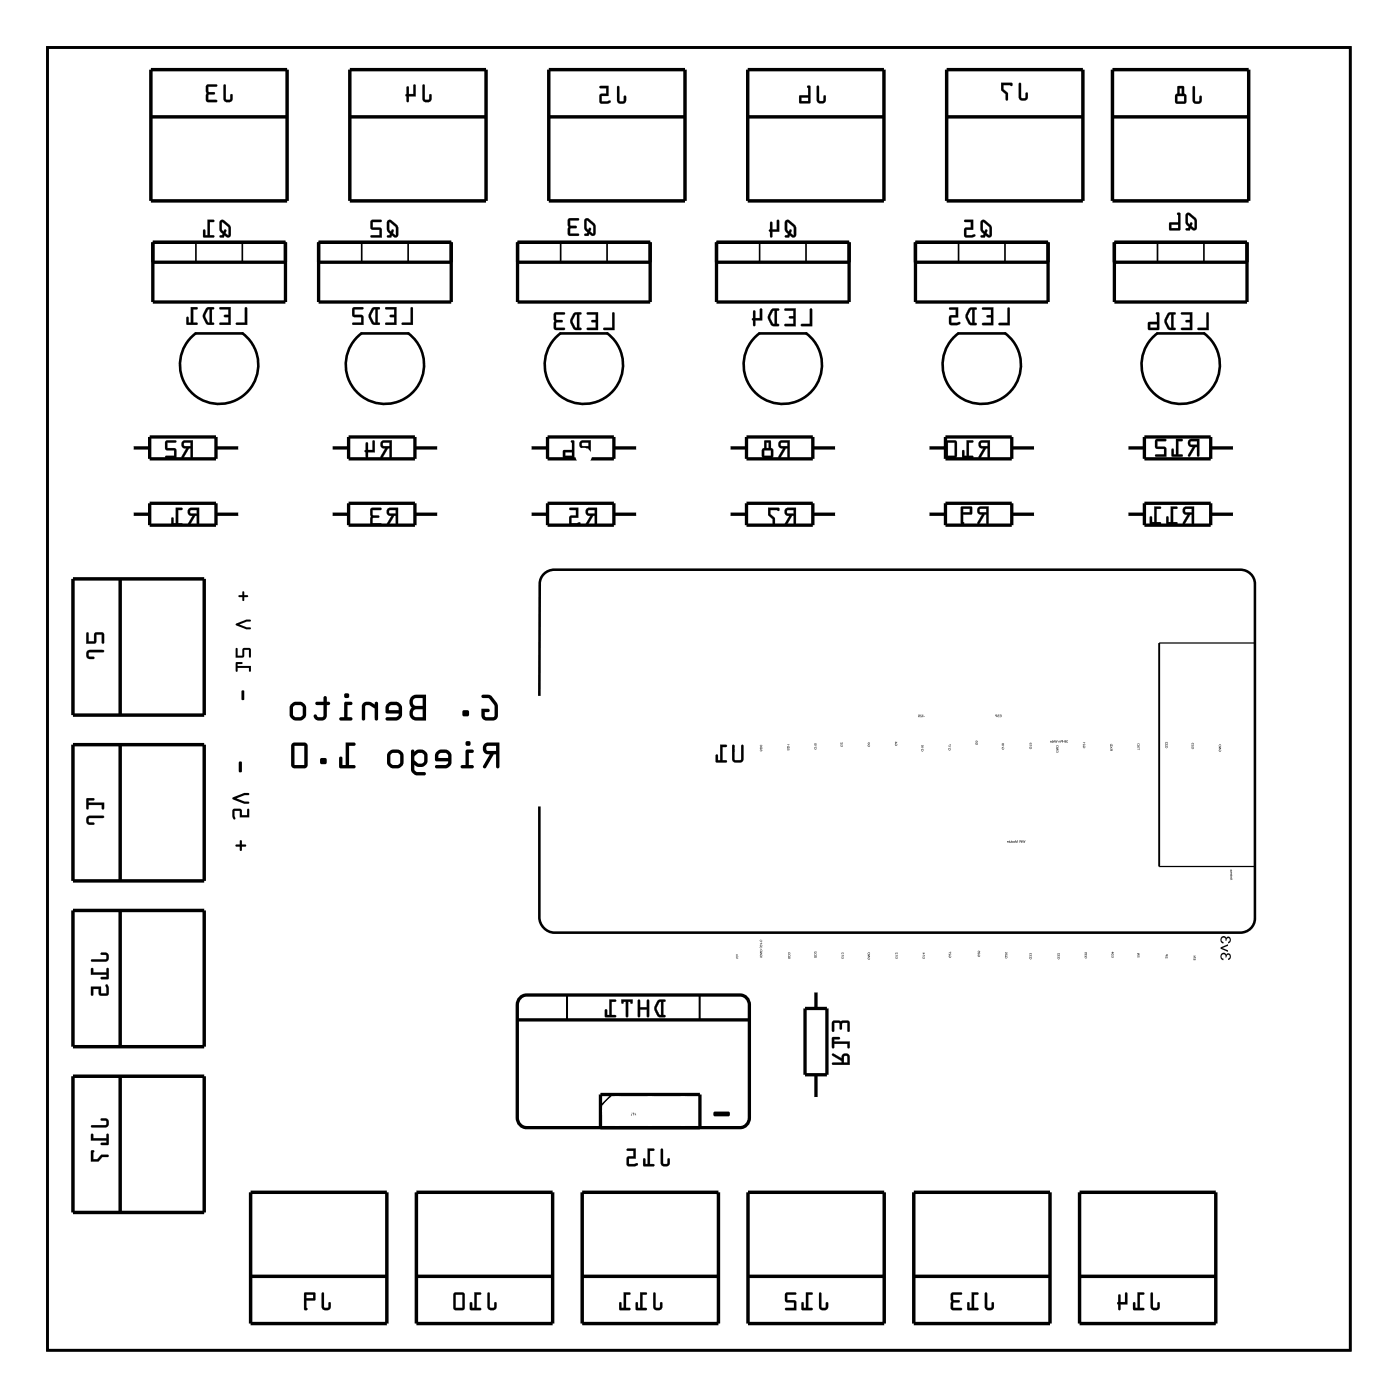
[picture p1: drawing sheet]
<svg xmlns="http://www.w3.org/2000/svg" width="107mm" height="107mm" viewBox="0 0 107 107" stroke-linecap="round" stroke-linejoin="round" font-family="sans-serif">
<path d="M3.6 3.6h99.8v99.8h-99.8zM15 25.5h3.6M18.6 25.5a3 3 0 0 1 .4 4.5 3 3 0 0 1-4.4 0 3 3 0 0 1 .4-4.5M27.7 25.5h3.6a3 3 0 0 1 .4 4.5 3 3 0 0 1-4.4 0 3 3 0 0 1 .4-4.5M42.9 25.5h3.6a3 3 0 0 1 .4 4.5 3 3 0 0 1-4.4 0 3 3 0 0 1 .4-4.5M58.2 25.5h3.6a3 3 0 0 1 .4 4.5 3 3 0 0 1-4.4 0 3 3 0 0 1 .4-4.5M73.4 25.5h3.6a3 3 0 0 1 .4 4.5 3 3 0 0 1-4.4 0 3 3 0 0 1 .4-4.5M88.6 25.5h3.6a3 3 0 0 1 .5 4.5 3 3 0 0 1-4.5 0 3 3 0 0 1 .4-4.5M41.3 53.3v-8.6a1.1 1.1 0 0 1 1.2-1.1h52.5a1.11 1.11 0 0 1 1.1 1.1v25.7a1.1 1.1 0 0 1-1.1 1h-52.5a1.2 1.2 0 0 1-1.2-1.1v-8.5" fill="none" stroke="#000" stroke-width=".2"/>
<g fill="#000">
<path d="M54.7 85.2l1.1-.1a.19 .19 0 0 1 .1 .2 .19 .19 0 0 1-.1 .2h-1.1l-.1-.1z"/>
<path d="M16.9 16.9l-.1 .7 .3 .3-.3 .2 .3 .1 .1-.2 .3 .2 .2-.1a.91 .91 0 0 0-.7-1.3zM17 17l.5 .4v.6l-.2-.1v-.2a.11 .11 0 0 0-.1-.1 .11 .11 0 0 0-.1 .1l-.1-.1zM15.9 16.8v1.2h-.2v-.4h-.1v.5l.8 .1v-.2h-.3v-1h.3v-.1z"/>
<path d="M16.9 16.9l-.1 .7 .3 .3-.1 .1h-.1a.1 .1 0 0 0-.1 .1 .1 .1 0 0 0 .1 .1h.2l.1-.2 .2 .2 .2-.1a.92 .92 0 0 0-.4-1.2l-.2-.1zM16.9 16.9h.2l.5 .3a.97 .97 0 0 1 .1 .9l-.2 .1-.3-.2-.1 .2-.3-.1 .3-.2-.3-.3zM17 17l.5 .4v.6l-.2-.1v-.2a.11 .11 0 0 0-.1-.1 .11 .11 0 0 0-.1 .1l-.1-.1zM17 17v.5a.14 .14 0 0 0 .1 .2 .14 .14 0 0 0 .1-.1l.1 .1v.2l.2 .1v-.6zM15.9 16.8v1.2h-.2v-.3a.1 .1 0 0 0-.1-.1 .1 .1 0 0 0-.1 .1l.1 .5h.7a.1 .1 0 0 0 .1-.1 .1 .1 0 0 0-.1-.1h-.2v-1h.2a.1 .1 0 0 0 .1-.1 .1 .1 0 0 0-.1-.1zM15.9 16.8l.5 .1v.1h-.3v1h.3v.2l-.8-.1v-.5h.1v.4h.2z"/>
<path d="M17.1 6.5v1.1a.36 .36 0 0 0 .4 .2 .36 .36 0 0 0 .3-.2v-.3l-.1-.1-.1 .1v.3h-.3v-1zM15.8 6.5v1.2l.1 .1h.7v-.1h-.7l.1-.4 .4-.1 .1-.1h-.1l-.4-.1-.1-.4h.7v-.1z"/>
<path d="M17.1 6.5v1.1a.37 .37 0 0 0 .4 .2 .37 .37 0 0 0 .3-.2v-.3a.1 .1 0 0 0-.1-.1 .1 .1 0 0 0-.1 .1v.3h-.3v-1zM17.2 6.5l.1 .1v1h.3l.1-.4 .1 .1v.3a.35 .35 0 0 1-.3 .2 .35 .35 0 0 1-.4-.2zM15.8 6.5v1.2l.1 .1h.7a.1 .1 0 0 0 .1-.1 .1 .1 0 0 0-.1-.1l-.7 .1 .1-.4 .4-.1a.1 .1 0 0 0 .1-.1 .1 .1 0 0 0-.1-.1h-.4l-.1-.4 .7 .1a.1 .1 0 0 0 .1-.1 .1 .1 0 0 0-.1-.1zM15.8 6.5h.8v.1h-.7l.1 .4 .4 .1h.1l-.1 .1-.4 .1-.1 .4h.7v.1h-.7l-.1-.1z"/>
<path d="M29.7 16.9l-.1 .7 .3 .3-.3 .2 .4 .1v-.2l.3 .2 .2-.1a.91 .91 0 0 0-.6-1.3zM29.8 17l.5 .4v.6l-.2-.1 .1-.2a.11 .11 0 0 0-.2-.1 .11 .11 0 0 0 0 .1l-.2-.1zM28.4 16.9v.6l.2 .1h.5v.4h-.6l-.1 .1 .8 .1v-.7l-.6-.1v-.4h.6v-.1z"/>
<path d="M29.7 16.9l-.1 .7 .3 .3-.1 .1h-.1a.1 .1 0 0 0-.1 .1 .1 .1 0 0 0 .1 .1h.3v-.2l.2 .2 .3-.1a.92 .92 0 0 0-.5-1.2l-.1-.1zM29.7 16.9h.2l.5 .3a.97 .97 0 0 1 .1 .9l-.2 .1-.3-.2v.2l-.3-.1 .2-.2-.2-.3zM29.8 17l.5 .4v.6l-.2-.1 .1-.2a.11 .11 0 0 0-.2-.1 .11 .11 0 0 0 0 .1l-.2-.1zM29.8 17v.5a.14 .14 0 0 0 .1 .2 .14 .14 0 0 0 .2-.1l.1 .1-.1 .2 .2 .1v-.6zM28.4 16.9v.7h.7v.4h-.6a.1 .1 0 0 0-.1 .1 .1 .1 0 0 0 .1 .1h.8l-.1-.7-.6-.1v-.4h.6a.1 .1 0 0 0 .1-.1 .1 .1 0 0 0-.1-.1zM28.4 16.9h.8v.1h-.7v.4l.7 .1v.7l-.8-.1 .1-.1h.6v-.4h-.5l-.2-.1z"/>
<path d="M32.4 6.5v1.1a.36 .36 0 0 0 .3 .2 .36 .36 0 0 0 .4-.2v-.3l-.1-.1-.1 .1v.3h-.4v-1zM31.2 6.6l-.1 .6v.1l.1 .5h.1v-.4h.5v-.8v-.1h-.1v.7h-.4v-.5z"/>
<path d="M32.4 6.5v1.1a.37 .37 0 0 0 .3 .2 .37 .37 0 0 0 .4-.2v-.3a.1 .1 0 0 0-.1-.1 .1 .1 0 0 0-.1 .1v.3h-.3l-.1-1zM32.4 6.5l.1 .1v1h.4l.1-.4v.1l.1 .3a.35 .35 0 0 1-.4 .2 .35 .35 0 0 1-.3-.2zM31.2 6.6l-.1 .6a.09 .09 0 0 0-.1 .1 .09 .09 0 0 0 .1 .1v.3a.1 .1 0 0 0 .1 .1 .1 .1 0 0 0 .1-.1v-.3h.5v-.8a.1 .1 0 0 0 0-.1 .1 .1 0 0 0-.1 .1v.6h-.4v-.5zM31.2 6.6l.1 .1v.5h.4v-.7h.1v.1v.8h-.5v.3l-.1 .1-.1-.5 .1-.1z"/>
<path d="M44.8 16.8v.7l.2 .3-.2 .2 .3 .1v-.2l.3 .2 .2-.2a.91 .91 0 0 0-.6-1.2zM44.9 16.9l.5 .4v.6l-.2-.2 .1-.1a.11 .11 0 0 0-.2-.1 .11 .11 0 0 0 0 .1l-.2-.2zM43.5 16.8v1.2l.2 .1h.6v-.2h-.6v-.4h.4l.1-.1-.1-.1h-.4v-.4h.6l.1-.1z"/>
<path d="M44.8 16.8v.7l.2 .3v.1h-.2a.1 .1 0 0 0-.1 .1 .1 .1 0 0 0 .1 .1h.3v-.2l.2 .2 .3-.1a.92 .92 0 0 0-.5-1.2l-.1-.1zM44.8 16.8l.2-.1 .5 .4a.97 .97 0 0 1 .1 .8l-.2 .2-.3-.2v.2l-.3-.1 .2-.2-.2-.3zM44.9 16.9l.5 .4v.6l-.2-.2 .1-.1a.11 .11 0 0 0-.2-.1 .11 .11 0 0 0 0 .1l-.2-.2zM44.9 16.9v.5a.14 .14 0 0 0 .1 .2 .14 .14 0 0 0 .2-.1h.1l-.1 .2 .2 .2v-.6zM43.5 16.8v1.2l.2 .1h.6a.1 .1 0 0 0 .1-.1 .1 .1 0 0 0-.1-.1h-.6v-.4h.4a.1 .1 0 0 0 .1-.1 .1 .1 0 0 0-.1-.1h-.4v-.4h.6a.1 .1 0 0 0 .1-.1 .1 .1 0 0 0-.1-.1zM43.6 16.8h.7v.1h-.6v.4h.4l.1 .1-.1 .1h-.4v.4h.6v.2h-.6l-.2-.1z"/>
<path d="M47.3 6.6v1.1a.36 .36 0 0 0 .3 .3 .36 .36 0 0 0 .4-.3v-.3l-.1-.1-.1 .1v.3h-.4v-1zM45.9 6.6l.1 .2h.4v.4h-.4l-.1 .6 .2 .1h.4a.15 .15 0 0 0 .2 0 .15 .15 0 0 0 0-.2l-.6 .1v-.4h.5v-.8z"/>
<path d="M47.3 6.6v1.1a.37 .37 0 0 0 .3 .3 .37 .37 0 0 0 .4-.3v-.3a.1 .1 0 0 0-.1-.1 .1 .1 0 0 0-.1 .1v.3h-.3v-1zM47.3 6.6l.1 .1v1h.4l.1-.4v.1l.1 .3a.35 .35 0 0 1-.4 .2 .35 .35 0 0 1-.3-.2zM45.9 6.6l.1 .2h.4v.4h-.4l-.1 .6 .2 .2 .6-.1a.11 .11 0 0 0 .1-.2 .1 .1 0 0 0-.1 0l-.6 .1v-.4h.5v-.8zM45.9 6.6h.7v.8l-.5-.1v.5l.6-.1 .1 .1-.1 .1h-.6l-.2-.1 .1-.6h.4v-.4l-.4-.1z"/>
<path d="M60.2 16.9l-.1 .7 .3 .3-.3 .2 .3 .1 .1-.2 .3 .2 .2-.1a.91 .91 0 0 0-.7-1.3zM60.3 17l.5 .4v.6l-.2-.1v-.2a.11 .11 0 0 0-.1-.1 .11 .11 0 0 0-.1 .1l-.1-.1zM59 17v.6l-.1 .1 .2 .5 .1-.1v-.3h.5v-.9l-.1-.1-.1 .1v.7h-.3v-.6z"/>
<path d="M60.2 16.9l-.1 .7 .3 .3-.1 .1h-.1a.1 .1 0 0 0-.1 .1 .1 .1 0 0 0 .1 .1h.2l.1-.2 .2 .2 .2-.1a.92 .92 0 0 0-.4-1.2l-.2-.1zM60.2 16.9h.2l.5 .3a.97 .97 0 0 1 .1 .9l-.2 .1-.3-.2-.1 .2-.3-.1 .3-.2-.3-.3zM60.3 17l.5 .4v.6l-.2-.1v-.2a.11 .11 0 0 0-.1-.1 .11 .11 0 0 0-.1 .1l-.1-.1zM60.3 17v.5a.14 .14 0 0 0 .1 .2 .14 .14 0 0 0 .1-.1l.1 .1v.2l.2 .1v-.6zM59 17v.6a.09 .09 0 0 0-.1 .1 .09 .09 0 0 0 .1 .1v.3a.1 .1 0 0 0 .1 .1 .1 .1 0 0 0 .1-.1v-.3h.5v-.9a.1 .1 0 0 0-.1-.1 .1 .1 0 0 0-.1 .1v.7h-.3v-.6zM59 17h.1l.1 .6h.3v-.7l.1-.1 .1 .1v.9l-.5-.1v.4l-.1 .1-.2-.5 .1-.1z"/>
<path d="M62.6 6.6v1.1a.36 .36 0 0 0 .3 .2 .36 .36 0 0 0 .4-.2v-.3l-.1-.1-.1 .1v.3h-.4v-1.1zM61.8 6.6l.1 .7h-.7l.1 .6h.8v-1.3h-.1zM61.4 7.5h.5v.2h-.5z"/>
<path d="M62.6 6.6v1.1a.37 .37 0 0 0 .3 .2 .37 .37 0 0 0 .4-.2v-.3a.1 .1 0 0 0-.1-.1 .1 .1 0 0 0-.1 .1v.3h-.3l-.1-1.1zM62.6 6.6h.1v1.1h.4l.1-.4v.1l.1 .3a.35 .35 0 0 1-.4 .2 .35 .35 0 0 1-.3-.2zM61.8 6.6l.1 .7h-.7l.1 .6h.8v-1.3h-.1zM61.9 6.6h.2v1.3h-.8l-.1-.6h.7zM61.4 7.5h.5v.2h-.5zM61.4 7.5v.3h.5v-.3z"/>
<path d="M75.2 16.9l-.1 .7 .3 .3-.3 .2 .3 .1 .1-.2 .3 .2 .2-.1a.91 .91 0 0 0-.7-1.3zM75.3 17l.5 .4v.6l-.2-.1v-.2a.11 .11 0 0 0-.1-.1 .11 .11 0 0 0-.1 .1l-.1-.1zM73.9 16.9v.1h.5v.4l-.5 .1v.6l.1 .1h.4a.15 .15 0 0 0 .2 0 .15 .15 0 0 0 0-.2h-.6v-.4h.5v-.8z"/>
<path d="M75.2 16.9l-.1 .7 .3 .3-.1 .1h-.1a.1 .1 0 0 0-.1 .1 .1 .1 0 0 0 .1 .1h.2l.1-.2 .2 .2 .2-.1a.92 .92 0 0 0-.4-1.2l-.2-.1zM75.2 16.9h.2l.5 .3a.97 .97 0 0 1 .1 .9l-.2 .1-.3-.2-.1 .2-.3-.1 .3-.2-.3-.3zM75.3 17l.5 .4v.6l-.2-.1v-.2a.11 .11 0 0 0-.1-.1 .11 .11 0 0 0-.1 .1l-.1-.1zM75.3 17v.5a.14 .14 0 0 0 .1 .2 .14 .14 0 0 0 .1-.1l.1 .1v.2l.2 .1v-.6zM73.9 16.9v.1h.5v.4l-.5 .1v.6l.1 .1 .7-.1a.1 .1 0 0 0 0-.1 .1 .1 0 0 0-.1-.1l-.6 .1v-.4h.6v-.8zM73.9 16.9l.6-.1v.8h-.5v.4h.6h.1v.1l-.7 .1-.1-.1v-.6l.5-.1v-.4h-.5z"/>
<path d="M78.1 6.4l-.1 1a.36 .36 0 0 0 .4 .3 .36 .36 0 0 0 .3-.3v-.3h-.1l-.1 .4h-.3v-1.1zM76.7 6.3v.6l.3 .3v.4l.2 .1v-.6l-.3-.3v-.3h.5l.1 .1 .1-.2z"/>
<path d="M78.1 6.4l-.1 1a.37 .37 0 0 0 .4 .3 .37 .37 0 0 0 .3-.3v-.2a.1 .1 0 0 0-.1-.1 .1 .1 0 0 0 0 .1l-.1 .3h-.3v-1.1zM78.1 6.4h.1v1.1h.3l.1-.4h.1v.3a.35 .35 0 0 1-.3 .3 .35 .35 0 0 1-.4-.3zM76.7 6.3v.6l.3 .3v.4a.1 .1 0 0 0 .1 .1 .1 .1 0 0 0 .1-.1v-.5l-.3-.3v-.3h.5l.1 .1 .1-.2zM76.7 6.3l.8 .1v.2l-.1-.1h-.5v.3l.3 .3v.6l-.1-.1-.1-.4-.3-.3z"/>
<path d="M90.9 16.4l-.1 .7 .3 .3-.3 .2 .3 .1 .1-.2 .3 .2 .2-.2a.91 .91 0 0 0-.7-1.2zM91 16.5l.5 .4v.6l-.2-.2v-.1a.11 .11 0 0 0-.1-.2 .11 .11 0 0 0-.1 .2l-.1-.2zM90.2 16.3v.7l-.6 .1v.5h.8v-1.2v-.1zM89.7 17.2h.5v.3h-.5z"/>
<path d="M90.9 16.3l-.1 .8 .3 .3-.1 .1h-.1a.1 .1 0 0 0-.1 .1 .1 .1 0 0 0 .1 .1h.2l.1-.2 .2 .1h.2a.92 .92 0 0 0-.4-1.3h-.2zM90.9 16.4l.2-.1 .5 .4a.97 .97 0 0 1 .1 .8l-.2 .1-.3-.1-.1 .2-.3-.1 .3-.2-.3-.3zM91 16.5l.5 .4v.6l-.2-.2v-.1a.11 .11 0 0 0-.1-.2 .11 .11 0 0 0-.1 .2l-.1-.2zM91 16.5v.5a.14 .14 0 0 0 .1 .2 .14 .14 0 0 0 .1-.2l.1 .1v.2l.2 .2v-.6zM90.2 16.3v.7l-.6 .1v.6l.8-.1v-1.2v-.1zM90.2 16.3l.2 .1v1.2h-.8v-.5l.7-.1zM89.7 17.2h.5v.3h-.5zM89.7 17.2v.3h.6v-.3z"/>
<path d="M91.4 6.6v1.1a.36 .36 0 0 0 .3 .3 .36 .36 0 0 0 .4-.3v-.3l-.1-.1-.1 .1v.3h-.4v-1zM90.2 6.6v.6l-.2 .2v.4l.2 .2 .6-.1 .1-.1v-.4l-.2-.2v-.6zM90.2 7.4h.5v.4h-.5zM90.4 6.8h.1v.4h-.1z"/>
<path d="M91.4 6.6v1.1a.37 .37 0 0 0 .3 .3 .37 .37 0 0 0 .4-.3v-.3a.1 .1 0 0 0-.1-.1 .1 .1 0 0 0-.1 .1l-.1 .3h-.2l-.1-1zM91.4 6.6l.1 .1v1l.4 .1 .1-.5v.1v.3a.35 .35 0 0 1-.3 .3 .35 .35 0 0 1-.3-.3zM90.2 6.6v.6l-.2 .2v.4l.2 .2 .6-.1 .1-.1v-.4l-.2-.2v-.6zM90.2 6.6h.5v.6l.2 .2v.4l-.1 .1h-.6l-.2-.1v-.4l.2-.2zM90.2 7.4h.5v.4h-.5zM90.2 7.3v.5h.5v-.5zM90.4 6.8h.1v.4h-.1zM90.4 6.8v.4h.1v-.4z"/>
<path d="M3.6 3.6v99.8h99.8v-99.8zM3.6 3.6h99.8v99.8h-99.8z"/>
<path d="M14 33.8a.32 .32 0 0 0-.1 .4 .32 .32 0 0 0 .4 .2l-.4 .6 .1 .1 .5-.7h.1v.6l.1 .1 .1-1.4zM14.1 33.9h.5v.3h-.5zM12.7 33.8v.6l.1 .1h.5v.4h-.6l-.1 .1 .9 .1v-.7l-.7-.1v-.4h.6l.1-.1z"/>
<path d="M14 33.8a.32 .32 0 0 0-.1 .4 .32 .32 0 0 0 .4 .2l-.4 .6a.1 .1 0 0 0 0 .1 .1 .1 0 0 0 .2 0l.4-.7h.1v.6a.1 .1 0 0 0 .1 .1 .1 .1 0 0 0 .1-.1v-1.3h-.6zM14 33.8l.8-.1-.1 1.4-.1-.1v-.7h-.1l-.4 .7h-.2l.4-.7a.31 .31 0 0 1-.4-.1 .31 .31 0 0 1 .1-.4zM14.1 33.9h.5v.3h-.5zM14.1 33.9v.3h.5v-.3zM12.7 33.8v.7h.6v.4h-.6a.1 .1 0 0 0-.1 .1 .1 .1 0 0 0 .1 .1h.8v-.7l-.7-.1v-.4h.6a.1 .1 0 0 0 .1-.1 .1 .1 0 0 0-.1-.1zM12.7 33.8h.8l-.1 .1h-.6v.4l.7 .1v.7l-.8-.1v-.1h.6v-.4h-.5l-.1-.1z"/>
<path d="M18.8 23.6v1.1h-.7v.2h.8v-1.3zM16.8 23.6l.1 .1h.6v.4h-.3l-.1 .1 .1 .1h.3v.4h-.6l-.1 .1 .9 .1v-1.4zM15.8 23.6a.81 .81 0 0 0 0 1.2l.5 .1 .1-.1-.2-.1v-1h.2v-.1l-.4-.1zM15.9 23.7h.2v1h-.2l-.2-.5zM14.6 23.5v1.2h-.1l-.1-.4h-.1v.5l.8 .1v-.2h-.3v-1h.3v-.1z"/>
<path d="M18.8 23.5v1.2h-.6a.1 .1 0 0 0-.1 .1 .1 .1 0 0 0 .1 .1h.7v-1.3zM18.8 23.6h.1v1.3h-.8v-.2h.7zM16.8 23.5l.1 .2h.6v.4h-.3a.1 .1 0 0 0-.1 .1 .1 .1 0 0 0 .1 .1h.3v.4h-.6a.1 .1 0 0 0-.1 .1 .1 .1 0 0 0 .1 .1h.8v-1.4zM16.8 23.6l.9-.1v1.4l-.9-.1 .1-.1h.6v-.4h-.3v-.1v-.1h.3v-.4h-.6zM15.8 23.6l-.3 .5 .1 .3 .2 .5h.5a.1 .1 0 0 0 .1-.1 .1 .1 0 0 0-.1-.1h-.1v-1h.1a.1 .1 0 0 0 .1-.1 .1 .1 0 0 0-.1-.1zM15.8 23.6l.2-.1 .4 .1v.1h-.2v1h.2v.2l-.5-.1-.3-.4v-.4zM16 23.7h.1v1h-.2l-.2-.5zM15.9 23.7l-.2 .5 .2 .5h.2v-1zM14.6 23.5v1.2h-.1v-.3a.1 .1 0 0 0-.1-.1 .1 .1 0 0 0-.1 .1v.5h.8a.1 .1 0 0 0 .1-.1 .1 .1 0 0 0-.1-.1h-.3v-1h.3a.1 .1 0 0 0 .1-.1 .1 .1 0 0 0-.1-.1zM14.6 23.5l.5 .1v.1h-.3v1h.3v.2l-.8-.1v-.5h.1v.4h.2z"/>
<path d="M29.2 33.8a.32 .32 0 0 0 0 .4 .32 .32 0 0 0 .3 .2l-.3 .6 .1 .1 .4-.7h.1v.6l.2 .1v-1.4zM29.3 33.9h.5v.3h-.4zM28 33.9v.6l-.1 .1 .2 .5 .1-.1v-.4h.5v-.8v-.1l-.2 .1v.7h-.3v-.6z"/>
<path d="M29.2 33.8a.32 .32 0 0 0 0 .4 .32 .32 0 0 0 .3 .2l-.4 .6a.1 .1 0 0 0 .1 .1 .1 .1 0 0 0 .1 0l.4-.7h.1v.6a.1 .1 0 0 0 .1 .1 .1 .1 0 0 0 .1-.1v-1.3h-.6zM29.2 33.8l.8-.1v1.4l-.2-.1v-.7h-.1l-.4 .7h-.1l.3-.7a.31 .31 0 0 1-.3-.1 .31 .31 0 0 1 0-.4zM29.4 33.9h.4v.3h-.4zM29.3 33.9l.1 .3h.4v-.3zM28 33.9v.6a.09 .09 0 0 0-.1 .1 .09 .09 0 0 0 .1 0v.4a.1 .1 0 0 0 .1 .1 .1 .1 0 0 0 .1-.1v-.4l.5 .1v-.9a.1 .1 0 0 0-.1-.1 .1 .1 0 0 0-.1 .1v.7h-.3v-.6zM28 33.9h.2v.6h.3v-.7l.2-.1v.1v.8h-.5v.4l-.1 .1-.2-.5 .1-.1z"/>
<path d="M31.5 23.6v1.1h-.7v.2h.8v-1.3zM29.5 23.6l.1 .1h.6v.4h-.3l-.1 .1 .1 .1h.3v.4h-.6l-.1 .1 .9 .1v-1.4zM28.5 23.6a.81 .81 0 0 0 0 1.2l.5 .1 .1-.1-.2-.1v-1h.2v-.1l-.4-.1zM28.6 23.7h.2v1h-.2l-.2-.5zM27 23.6v.6l.2 .1h.5v.4h-.6l-.1 .1 .8 .1v-.7l-.6-.1v-.4h.6v-.1z"/>
<path d="M31.5 23.5v1.2h-.6a.1 .1 0 0 0-.1 .1 .1 .1 0 0 0 .1 .1h.7v-1.3zM31.5 23.6h.1v1.3h-.8v-.2h.7zM29.5 23.5l.1 .2h.6v.4h-.3a.1 .1 0 0 0-.1 .1 .1 .1 0 0 0 .1 .1h.3v.4h-.6a.1 .1 0 0 0-.1 .1 .1 .1 0 0 0 .1 .1h.8v-1.4zM29.5 23.6l.9-.1v1.4l-.9-.1 .1-.1h.6v-.4h-.3v-.1v-.1h.3v-.4h-.6zM28.5 23.6l-.3 .5 .1 .3 .2 .5h.5a.1 .1 0 0 0 .1-.1 .1 .1 0 0 0-.1-.1h-.1v-1h.1a.1 .1 0 0 0 .1-.1 .1 .1 0 0 0-.1-.1zM28.5 23.6l.2-.1 .4 .1v.1h-.2v1h.2v.2l-.5-.1-.3-.4v-.4zM28.7 23.7h.1v1h-.2l-.2-.5zM28.6 23.7l-.2 .5 .2 .5h.2v-1zM27 23.6v.6l.7 .1v.4h-.6a.1 .1 0 0 0-.1 .1 .1 .1 0 0 0 .1 .1h.8l-.1-.7-.6-.1v-.4h.6a.1 .1 0 0 0 .1-.1 .1 .1 0 0 0-.1-.1zM27 23.6h.8v.1h-.7v.4l.7 .1v.7l-.8-.1 .1-.1h.6v-.4h-.5l-.2-.1z"/>
<path d="M44.5 33.8a.32 .32 0 0 0-.1 .4 .32 .32 0 0 0 .4 .2l-.4 .6 .1 .1 .5-.7h.1v.6l.1 .1 .1-1.4zM44.6 33.9h.5v.3h-.5zM43.8 33.8v.7h-.7l.1 .6 .8-.1v-1.2l-.1-.1zM43.3 34.6h.5v.3h-.5z"/>
<path d="M44.5 33.8a.32 .32 0 0 0-.1 .4 .32 .32 0 0 0 .4 .2l-.4 .6a.1 .1 0 0 0 0 .1 .1 .1 0 0 0 .2 0l.4-.7h.1v.6a.1 .1 0 0 0 .1 .1 .1 .1 0 0 0 .1-.1v-1.3h-.7zM44.5 33.8l.8-.1-.1 1.4-.1-.1v-.7h-.1l-.4 .7h-.2l.4-.7a.31 .31 0 0 1-.4-.1 .31 .31 0 0 1 .1-.4zM44.6 33.9h.5v.3h-.5zM44.6 33.9v.3h.5v-.3zM43.7 33.8l.1 .7h-.7l.1 .6 .8-.1v-1.2l-.1-.1zM43.8 33.8h.2v1.2l-.8 .1v-.6h.6zM43.3 34.6h.5v.3h-.5zM43.3 34.6v.3h.5v-.3z"/>
<path d="M46.9 23.9v1.2h-.6v.2h.8v-1.3zM45 23.9v.2h.6v.4h-.3v.1v.1h.3v.4h-.6l-.1 .1 .9 .1v-1.4zM43.9 24a.81 .81 0 0 0 0 1.2l.6 .1v-.1l-.1-.1v-1h.1v-.1l-.4-.1zM44.1 24.1h.1v1h-.1l-.2-.5zM42.5 24l-.1 1.2 .2 .1h.6v-.2h-.6v-.4h.5v-.1v-.1h-.5v-.4h.6l.1-.1z"/>
<path d="M46.9 23.9v1.2h-.6a.1 .1 0 0 0-.1 .1 .1 .1 0 0 0 .1 .1h.8v-1.3zM46.9 24h.2v1.3h-.8v-.2h.6zM45 23.9v.2h.6v.4h-.2a.1 .1 0 0 0-.1 .1 .1 .1 0 0 0 .1 .1h.2v.4h-.6a.1 .1 0 0 0-.1 .1 .1 .1 0 0 0 .1 .1h.8v-1.4zM45 24l.8-.1v1.4l-.8-.1v-.1h.6v-.4h-.3v-.1v-.1h.3v-.4h-.6zM43.9 24l-.2 .5v.3l.3 .4 .5 .1a.1 .1 0 0 0 .1-.1 .1 .1 0 0 0-.1-.1h-.1v-1h.1a.1 .1 0 0 0 .1-.1 .1 .1 0 0 0-.1-.1zM43.9 24l.2-.1 .4 .1v.1h-.1v1h.1v.2l-.5-.1-.3-.4v-.4zM44.1 24.1h.1v1h-.1l-.2-.5zM44.1 24.1l-.3 .5 .3 .5h.1v-1zM42.5 24l-.1 1.2 .2 .1h.6a.1 .1 0 0 0 .1-.1 .1 .1 0 0 0-.1-.1h-.6v-.4h.4a.1 .1 0 0 0 .1-.1 .1 .1 0 0 0-.1-.1h-.4v-.4h.6a.1 .1 0 0 0 .1-.1 .1 .1 0 0 0-.1-.1zM42.5 24h.8l-.1 .1h-.6v.4h.5v.1v.1h-.5v.4h.6v.2h-.6l-.2-.1z"/>
<path d="M59.7 33.8a.32 .32 0 0 0-.1 .4 .32 .32 0 0 0 .4 .2l-.4 .6 .2 .1 .4-.7h.1v.6l.1 .1 .1-1.4zM59.8 33.9h.5v.3h-.4zM58.6 33.8l-.1 .5-.1 .2v.5l.1 .1h.6l.1-.2v-.4l-.1-.2v-.5zM58.5 34.5h.6v.4h-.6zM58.7 33.9h.2v.4h-.2z"/>
<path d="M59.7 33.8a.32 .32 0 0 0-.1 .4 .32 .32 0 0 0 .4 .2l-.4 .6a.1 .1 0 0 0 .1 .1 .1 .1 0 0 0 .1 0l.4-.7h.1v.6a.1 .1 0 0 0 .1 .1 .1 .1 0 0 0 .1-.1v-1.3h-.6zM59.7 33.8l.8-.1-.1 1.4-.1-.1v-.7h-.1l-.4 .7h-.2l.4-.7a.31 .31 0 0 1-.3-.1 .31 .31 0 0 1 0-.4zM59.8 33.9h.5v.3h-.4zM59.8 33.9l.1 .3h.4v-.3zM58.6 33.8l-.1 .5-.1 .2v.5l.1 .1h.6l.1-.2v-.4l-.1-.2v-.5zM58.6 33.8h.4v.5l.2 .2v.4l-.1 .2h-.6l-.1-.1v-.5l.1-.2zM58.5 34.5h.6v.4h-.6zM58.5 34.5v.4h.6v-.4zM58.7 33.9h.2v.4h-.2zM58.7 33.9v.4h.2v-.4z"/>
<path d="M62.1 23.7l-.1 1.1h-.6v.2h.8v-1.3zM60.1 23.7v.1h.7v.4h-.3l-.1 .1 .1 .1h.3v.4h-.6l-.1 .1 .8 .1v-1.4zM59.1 23.7a.81 .81 0 0 0 0 1.2l.5 .1 .1-.1-.2-.1v-1h.2v-.1l-.4-.1zM59.2 23.8h.1v1h-.1l-.2-.5zM57.7 23.8v.6l-.1 .1 .2 .5 .1-.1v-.4h.5v-.8l-.1-.1-.1 .1v.7h-.3v-.6z"/>
<path d="M62.1 23.6l-.1 1.2h-.6a.1 .1 0 0 0-.1 .1 .1 .1 0 0 0 .1 .1h.8v-1.3zM62.1 23.7h.1v1.3h-.8v-.2h.6zM60.1 23.6v.2h.7v.4h-.3a.1 .1 0 0 0-.1 .1 .1 .1 0 0 0 .1 .1h.3v.4h-.6a.1 .1 0 0 0-.1 .1 .1 .1 0 0 0 .1 .1h.8v-1.4zM60.1 23.7l.8-.1v1.4l-.8-.1 .1-.1h.6v-.4h-.3l-.1-.1 .1-.1h.3v-.4h-.7zM59.1 23.7l-.3 .5 .1 .3 .2 .5h.5a.1 .1 0 0 0 .1-.1 .1 .1 0 0 0-.1-.1h-.1v-1h.1a.1 .1 0 0 0 .1-.1 .1 .1 0 0 0-.1-.1zM59.1 23.7l.2-.1 .4 .1-.1 .1h-.1v1h.2l-.1 .2-.5-.1-.2-.4v-.4zM59.2 23.8h.1v1h-.1l-.2-.5zM59.2 23.8l-.2 .5 .2 .5h.1v-1zM57.7 23.8v.6a.09 .09 0 0 0-.1 .1 .09 .09 0 0 0 .1 0v.4a.1 .1 0 0 0 .1 .1 .1 .1 0 0 0 .1-.1v-.4l.5 .1v-.9a.1 .1 0 0 0-.1-.1 .1 .1 0 0 0-.1 .1v.7h-.3v-.6zM57.7 23.8h.1l.1 .6h.3v-.7l.1-.1 .1 .1v.8h-.5v.4l-.1 .1-.2-.5 .1-.1z"/>
<path d="M75 33.8a.32 .32 0 0 0 0 .4 .32 .32 0 0 0 .3 .2l-.3 .6 .1 .1 .4-.7h.2v.6l.1 .1v-1.4zM75.2 33.9h.5v.3h-.5zM74 33.7v1.2h-.1v-.4h-.1l-.1 .5 .8 .1v-.2h-.3v-1h.3l.1-.1zM72.5 33.8l-.1 1.2 .2 .1h.6l.1-.2v-1.1l-.2-.1zM72.6 33.9h.5v1h-.5z"/>
<path d="M75 33.8a.32 .32 0 0 0 0 .4 .32 .32 0 0 0 .3 .2l-.3 .6a.1 .1 0 0 0 0 .1 .1 .1 0 0 0 .1 0l.4-.7h.2l-.1 .6a.1 .1 0 0 0 .1 .1 .1 .1 0 0 0 .1-.1v-1.3h-.6zM75 33.8l.8-.1v1.4l-.1-.1v-.7h-.2l-.4 .7h-.1l.3-.7a.31 .31 0 0 1-.3-.1 .31 .31 0 0 1 0-.4zM75.2 33.9h.5v.3h-.5zM75.2 33.9v.3h.5v-.3zM74 33.7v1.2h-.1v-.3a.1 .1 0 0 0-.1-.1 .1 .1 0 0 0-.1 .1v.5h.8a.1 .1 0 0 0 .1-.1 .1 .1 0 0 0-.1-.1h-.3v-1h.3a.1 .1 0 0 0 .1-.1 .1 .1 0 0 0-.1-.1zM74 33.7l.6 .1-.1 .1h-.3v1h.3v.2l-.8-.1 .1-.5h.1v.4h.2zM72.5 33.8l-.1 1.2 .2 .1h.6l.1-.2v-1.1l-.2-.1zM72.5 33.8l.6-.1 .2 .1v1.1l-.1 .2h-.6l-.1-.1zM72.6 33.9h.5v1h-.5zM72.6 33.9v1h.5v-1z"/>
<path d="M77.2 23.6v1.1h-.7v.2h.9v-1.3zM75.2 23.6l.1 .1h.6v.4h-.3v.1v.1h.3v.4h-.6l-.1 .2h.9v-1.4zM74.2 23.6a.81 .81 0 0 0 0 1.2l.5 .1 .1-.1-.1-.1v-1h.1v-.1l-.4-.1zM74.4 23.7h.1v1h-.2l-.2-.5zM72.7 23.6l.1 .1h.4v.4l-.5 .1v.6l.2 .1h.4a.15 .15 0 0 0 .2 0 .15 .15 0 0 0-.1-.2h-.5v-.4h.5v-.8z"/>
<path d="M77.2 23.6v1.1h-.6a.1 .1 0 0 0-.1 .1 .1 .1 0 0 0 .1 .1h.8v-1.3zM77.2 23.6h.1l.1 1.3h-.9v-.2h.7zM75.2 23.6l.1 .1h.6v.4h-.2a.1 .1 0 0 0-.1 .1 .1 .1 0 0 0 .1 .1h.2v.4h-.6a.1 .1 0 0 0-.1 .1 .1 .1 0 0 0 .1 .1h.8v-1.4zM75.3 23.6l.8-.1v1.4h-.9l.1-.2h.6v-.4h-.3v-.1l.3-.1v-.4h-.6zM74.2 23.6l-.2 .5v.3l.3 .5h.4a.1 .1 0 0 0 .1-.1 .1 .1 0 0 0-.1-.1v-1a.1 .1 0 0 0 .1-.1 .1 .1 0 0 0-.1-.1zM74.2 23.6h.2h.4v.1h-.2v1l.2 .1v.1h-.5l-.3-.5v-.4zM74.4 23.7h.1v1h-.2l-.2-.5zM74.4 23.7l-.3 .5 .2 .5h.2v-1zM72.7 23.6v.1h.5v.4l-.5 .1v.6l.2 .1 .6-.1a.1 .1 0 0 0 .1-.1 .1 .1 0 0 0-.2 0h-.5v-.4h.5v-.8zM72.7 23.6l.7-.1v.8h-.5v.4h.6h.1l-.1 .1-.6 .1-.2-.1 .1-.6 .4-.1v-.4h-.4z"/>
<path d="M91.1 33.7a.32 .32 0 0 0-.1 .4 .32 .32 0 0 0 .4 .1l-.4 .7 .1 .1 .5-.8h.1v.7l.1 .1 .1-1.4zM91.2 33.8h.5v.3h-.5zM90.1 33.6v1.2h-.2v-.4h-.1l-.1 .5 .9 .1v-.2h-.3v-1h.3v-.1zM88.5 33.7v.6l.2 .1h.5v.4h-.6l-.1 .1 .8 .1v-.7l-.6-.1v-.4h.6v-.1z"/>
<path d="M91.1 33.7a.32 .32 0 0 0-.1 .4 .32 .32 0 0 0 .4 .1l-.4 .6a.1 .1 0 0 0 0 .2 .11 .11 0 0 0 .2-.1l.4-.7h.1v.7a.1 .1 0 0 0 .1 .1 .1 .1 0 0 0 .1-.1v-1.3h-.6zM91.1 33.7l.8-.1-.1 1.4-.1-.1v-.7h-.1l-.4 .7h-.2l.4-.7a.31 .31 0 0 1-.4-.1 .31 .31 0 0 1 .1-.4zM91.2 33.8h.5v.3h-.5zM91.2 33.8v.3h.5v-.3zM90.1 33.6v1.2h-.2v-.3a.1 .1 0 0 0-.1-.1 .1 .1 0 0 0-.1 .1l.1 .5h.7a.1 .1 0 0 0 .1-.1 .1 .1 0 0 0-.1-.1h-.2v-1h.2a.1 .1 0 0 0 .1-.1 .1 .1 0 0 0-.1-.1zM90.1 33.6l.5 .1v.1h-.3v1h.3v.2l-.8-.1v-.5h.1v.4h.2zM88.5 33.7v.6l.7 .1v.4h-.6a.1 .1 0 0 0-.1 .1 .1 .1 0 0 0 .1 .1h.8l-.1-.7-.6-.1v-.4h.6a.1 .1 0 0 0 .1-.1 .1 .1 0 0 0-.1-.1zM88.5 33.7h.8v.1h-.7v.4l.7 .1v.7l-.8-.1 .1-.1h.6v-.4h-.5l-.2-.1z"/>
<path d="M92.4 23.9v1.2h-.6v.2h.8v-1.3zM90.5 23.9v.2h.7v.4h-.3l-.1 .1 .1 .1h.3v.4h-.7v.1l.8 .1v-1.4zM89.5 24a.81 .81 0 0 0 0 1.2l.5 .1 .1-.1-.2-.1v-1h.1l.1-.1-.4-.1zM89.6 24.1h.1v1h-.1l-.2-.5zM88.6 23.9v.8h-.6v.6l.8-.1v-1.2v-.1zM88.1 24.8h.5v.3h-.5z"/>
<path d="M92.4 23.9v1.2h-.6a.1 .1 0 0 0-.1 .1 .1 .1 0 0 0 .1 .1h.8v-1.3zM92.4 24h.2v1.3h-.8v-.2h.6zM90.5 23.9v.2h.7v.4h-.3a.1 .1 0 0 0-.1 .1 .1 .1 0 0 0 .1 .1h.3v.4h-.7a.1 .1 0 0 0 0 .1 .1 .1 0 0 0 0 .1h.8v-1.4zM90.5 24l.8-.1v1.4l-.8-.1v-.1h.7v-.4h-.3l-.1-.1 .1-.1h.3v-.4h-.7zM89.5 24l-.3 .5v.3l.3 .4 .5 .1a.1 .1 0 0 0 .1-.1 .1 .1 0 0 0-.1-.1h-.1v-1h.1a.1 .1 0 0 0 .1-.1 .1 .1 0 0 0-.1-.1zM89.5 24l.2-.1 .4 .1-.1 .1h-.1v1h.1v.2l-.5-.1-.3-.4v-.4zM89.6 24.1h.1v1h-.1l-.2-.5zM89.6 24.1l-.2 .5 .2 .5h.1v-1zM88.6 23.9v.8h-.6v.6l.8-.1v-1.2v-.1zM88.6 24h.2v1.2l-.8 .1v-.6h.6zM88.1 24.8h.5v.3h-.5zM88.1 24.8v.3h.5v-.3z"/>
<path d="M6.7 49.9l-.1 .4 .3 .2h.3v-.1v-.1h-.4v-.3h1.1l.1-.1-.1-.1h-1zM6.6 48.5v.8h.7l.1-.7h.4v.7h.2v-.7l-.1-.1h-.6l-.1 .6h-.4v-.6z"/>
<path d="M6.7 49.9l-.1 .2 .1 .3 .4 .1a.1 .1 0 0 0 .1-.1 .1 .1 0 0 0-.1-.1h-.3v-.3h1.1a.1 .1 0 0 0 .1-.1 .1 .1 0 0 0-.1-.1h-1zM6.7 49.9l.2-.1h1l.1 .1-.1 .1h-1.1v.3l.4 .1v.1h-.3l-.3-.2zM6.6 48.5v.8h.7l.1-.7h.4v.6a.1 .1 0 0 0 .1 .1 .1 .1 0 0 0 .1-.1v-.6l-.1-.2-.6 .1-.1 .6h-.4v-.6zM6.6 48.5h.2v.6h.4l.1-.6h.6l.1 .1v.7h-.2v-.7h-.4l-.1 .6-.7 .1z"/>
<path d="M14.5 39a.32 .32 0 0 0-.1 .4 .32 .32 0 0 0 .3 .1l-.3 .7h.1l.5-.7h.1v.7h.1l.1-1.3zM14.6 39.1h.5v.2h-.5zM13.5 38.9v1.2h-.2v-.4l-.1-.1-.1 .6h.8v-.1h-.3v-1h.3l.1-.2z"/>
<path d="M14.5 39a.32 .32 0 0 0-.1 .4 .32 .32 0 0 0 .3 .1l-.3 .6a.1 .1 0 0 0 0 .2 .11 .11 0 0 0 .2-.1l.4-.7h.1v.7a.1 .1 0 0 0 .1 .1 .1 .1 0 0 0 .1-.1v-1.3h-.7zM14.5 39l.8-.1-.1 1.3h-.1v-.7h-.1l-.5 .7h-.1l.4-.7a.31 .31 0 0 1-.4-.1 .31 .31 0 0 1 .1-.4zM14.6 39.1h.5v.2h-.5zM14.6 39.1v.2h.5v-.2zM13.5 38.9v1.2h-.2v-.4a.1 .1 0 0 0-.1-.1 .1 .1 0 0 0-.1 .1v.5l.8 .1a.1 .1 0 0 0 .1-.1 .1 .1 0 0 0-.1-.1h-.3v-1h.3a.1 .1 0 0 0 .1-.1 .1 .1 0 0 0-.1-.1zM13.5 38.9l.5 .1-.1 .1h-.3v1h.3v.1h-.8l.1-.6 .1 .1v.4h.2z"/>
<path d="M18.5 52.9v.7h.1h.1v-.6zM18.1 50.7v.8l.1-.1v-.2h.9v.2h.1v-.4h-1v-.1h.3l.1-.1zM18.1 49.7v.7l.6-.1v-.5h.4v.5h.1v-.5l-.1-.2-.5 .1v.5h-.4v-.5zM18.1 47.8v.1l.8 .3h.3v-.1h-.3l-.6-.3 .6-.2h.3v-.1h-.3zM18.6 45.3v.3l-.3 .1h.3v.3l.1-.3h.3l-.3-.1v-.3z"/>
<path d="M18.5 52.9v.7h.1h.1v-.6zM18.5 52.9l.2 .1v.6h-.1h-.1zM18.1 50.7v.8l.1-.1v-.2h.9v.2h.1v-.4h-1v-.1h.3l.1-.1zM18.1 50.7l.5 .1-.1 .1h-.3v.1h1v.4h-.1v-.2h-.9v.2l-.1 .1zM18.1 49.7v.7l.6-.1v-.5h.4v.5h.1v-.5l-.1-.2-.5 .1v.5h-.4v-.5zM18.1 49.7h.1v.5h.4v-.5l.5-.1 .1 .2v.5h-.1v-.5h-.4v.5l-.6 .1zM18.1 47.8v.1l.8 .3h.3v-.1h-.3l-.6-.3 .6-.2h.3v-.1h-.3zM18.1 47.8l.8-.3h.3v.1h-.3l-.6 .2 .6 .3h.3v.1h-.3l-.8-.3zM18.6 45.3v.3l-.3 .1h.3v.3l.1-.3h.3l-.3-.1v-.3zM18.6 45.3h.1v.3l.3 .1h-.3l-.1 .3v-.3h-.3l.3-.1z"/>
<path d="M29.7 39a.32 .32 0 0 0-.1 .4 .32 .32 0 0 0 .4 .1l-.4 .7h.2l.4-.7h.1v.7h.1l.1-1.3zM29.8 39.1h.5v.2h-.4zM28.4 38.9v1.2l.1 .2 .7-.1v-.1h-.7l.1-.4h.4l.1-.1-.1-.1h-.4l-.1-.4h.6l.1-.2z"/>
<path d="M29.7 39a.32 .32 0 0 0-.1 .4 .32 .32 0 0 0 .4 .1l-.4 .6a.11 .11 0 0 0 .1 .2 .1 .1 0 0 0 .1-.1l.4-.7h.1v.7a.1 .1 0 0 0 .1 .1 .1 .1 0 0 0 .1-.1v-1.3h-.6zM29.7 39l.8-.1-.1 1.3h-.1v-.7h-.1l-.4 .7h-.2l.4-.7a.31 .31 0 0 1-.3-.1 .31 .31 0 0 1 0-.4zM29.8 39.1h.5v.2h-.4zM29.8 39.1l.1 .2h.4v-.2zM28.4 38.9v1.3l.1 .1h.6a.1 .1 0 0 0 .1-.1 .1 .1 0 0 0-.1-.1h-.6l.1-.4h.4a.1 .1 0 0 0 .1-.1 .1 .1 0 0 0-.1-.1h-.4l-.1-.4h.6a.1 .1 0 0 0 .1-.1 .1 .1 0 0 0-.1-.1zM28.4 39h.8l-.1 .1h-.6l.1 .4h.4v.1l-.4 .1-.1 .4h.7v.1h-.7l-.1-.1z"/>
<path d="M36.9 53.3l.1 .2h.4l.5 .5-.1 .9h-.6l-.1-.4h.3a.13 .13 0 0 0 .1-.1 .13 .13 0 0 0-.1-.1h-.5v.5a.39 .39 0 0 0 .4 .4h.5a.38 .38 0 0 0 .3-.4 1.36 1.36 0 0 0-.4-1.4l-.3-.2zM36.9 53.3h.7l.4 .5a1.63 1.63 0 0 1 .1 1.2l-.1 .1a1.01 1.01 0 0 1-1 0l-.1-.3v-.5h.5a.13 .13 0 0 1 .1 .1 .13 .13 0 0 1-.1 .2l-.3-.1 .1 .4h.6l.1-.9-.5-.5h-.4zM35.5 54.4v.4h.4v-.4zM35.5 54.4h.4v.4h-.4zM31.5 53.4l-.1 .4 .1 .4a.58 .58 0 0 0-.1 .6 .58 .58 0 0 0 .5 .4h.7v-2h-.7zM31.5 53.4l.4-.2h.7v2h-.7a.58 .58 0 0 1-.5-.4 .58 .58 0 0 1 .1-.6l-.1-.4zM31.7 54.4l.7-.1v.6h-.7l-.1-.3zM31.7 54.4l-.1 .3 .1 .2h.7v-.6zM31.7 53.5h.7v.6l-.7-.1-.1-.2zM31.7 53.6l-.1 .1 .1 .3 .7 .1v-.6zM29.7 53.9l-.2 .3 .1 .4 .9 .1-.1 .2h-.7a.14 .14 0 0 0-.2 .2 .13 .13 0 0 0 .2 .1h.7l.3-.2a1.05 1.05 0 0 0 .1-.9l-.2-.2a.63 .63 0 0 0-.6-.1zM29.7 53.9l.2-.1h.6l.3 .3a1.05 1.05 0 0 1-.1 .9l-.3 .2h-.7a.13 .13 0 0 1-.2-.1 .14 .14 0 0 1 .2-.2h.7l.1-.2-.9-.1-.1-.4zM29.9 54.1l.5-.1 .1 .2v.2h-.7zM29.9 54.1l-.1 .3h.7v-.2l-.1-.2zM27.8 53.9l-.1 .2v1a.13 .13 0 0 0 .1 .1 .13 .13 0 0 0 .2-.1v-1l.1-.1h.2l.4 .3v.8a.13 .13 0 0 0 .1 .1 .13 .13 0 0 0 .2-.1v-1.2a.13 .13 0 0 0-.2-.1 .13 .13 0 0 0-.1 .1v.1l-.5-.2zM27.8 53.9l.4-.1 .5 .2v-.1a.13 .13 0 0 1 .1-.1 .13 .13 0 0 1 .2 .1v1.2a.13 .13 0 0 1-.2 .1 .13 .13 0 0 1-.1-.1v-.8l-.4-.3h-.2l-.1 .1v1a.13 .13 0 0 1-.2 .1 .13 .13 0 0 1-.1-.1v-1zM26.4 53.8v1.1h-.3a.13 .13 0 0 0-.1 .2 .13 .13 0 0 0 .1 .1h.8a.13 .13 0 0 0 .1-.1 .13 .13 0 0 0-.1-.2h-.3v-.9h.3a.13 .13 0 0 0 .1-.1 .13 .13 0 0 0-.1-.1zM26.4 53.8h.5a.13 .13 0 0 1 .1 .1 .13 .13 0 0 1-.1 .1h-.3v.9h.3a.13 .13 0 0 1 .1 .2 .13 .13 0 0 1-.1 .1h-.8a.13 .13 0 0 1-.1-.1 .13 .13 0 0 1 .1-.2h.3zM26.4 53.3a.2 .2 0 0 0 .4 0 .2 .2 0 0 0-.4 0zM26.3 53.3a.25 .25 0 0 1 .5 0 .25 .25 0 0 1-.5 0zM24.2 53.8v.2h.6v.9h-.1h-.4a.14 .14 0 0 0-.1-.2 .14 .14 0 0 0-.2 .2 .54 .54 0 0 0 .5 .3 .54 .54 0 0 0 .5-.4v-.8h.2a.13 .13 0 0 0 .1-.1 .13 .13 0 0 0-.1-.1h-.2v-.3a.13 .13 0 0 0-.1-.2 .13 .13 0 0 0-.1 .2v.3zM24.2 53.8h.6v-.3a.13 .13 0 0 1 .1-.2 .13 .13 0 0 1 .1 .2v.3h.2a.13 .13 0 0 1 .1 .1 .13 .13 0 0 1-.1 .1h-.2v.8a.49 .49 0 0 1-.5 .5 .49 .49 0 0 1-.4-.5l.1-.1 .2 .2h.3l.1-.1v-.8h-.6zM22.3 53.9a1.02 1.02 0 0 0-.1 .9l.1 .2 .2 .2h.6l.2-.2a1.05 1.05 0 0 0 .1-.9l-.1-.2a.64 .64 0 0 0-.7-.1zM22.3 53.9l.3-.1h.5l.3 .3a1.05 1.05 0 0 1-.1 .9l-.2 .2h-.6l-.2-.2-.1-.2a1.02 1.02 0 0 1 .1-.9zM22.5 54.1l.5-.1 .2 .2v.6l-.1 .1h-.5l-.1-.1-.1-.6zM22.5 54.1l-.1 .1 .1 .6 .1 .1h.5l.1-.1v-.6l-.2-.2z"/>
<path d="M36.9 53.3l.1 .2h.4l.5 .5-.1 .9h-.6l-.1-.4h.3a.13 .13 0 0 0 .1-.1 .13 .13 0 0 0-.1-.1h-.5v.5a.39 .39 0 0 0 .4 .4h.5a.38 .38 0 0 0 .3-.4 1.33 1.33 0 0 0-.7-1.6zM35.5 54.4v.4h.4v-.4zM31.5 53.4l-.1 .4 .1 .4a.57 .57 0 0 0-.1 .6 .57 .57 0 0 0 .5 .4h.7v-2h-.7zM31.7 54.4l.7-.1v.6h-.7l-.1-.2zM31.7 53.5h.7v.6l-.7-.1-.1-.2zM29.7 53.9l-.2 .3 .1 .4 .9 .1-.1 .2h-.7a.14 .14 0 0 0-.2 .2 .13 .13 0 0 0 .2 .1h.7l.3-.2a1.05 1.05 0 0 0 .1-.9l-.2-.2a.63 .63 0 0 0-.6-.1zM29.9 54.1l.5-.1 .1 .2v.2h-.7zM27.8 53.9l-.1 .2v1a.13 .13 0 0 0 .1 .1 .13 .13 0 0 0 .2-.1v-1l.1-.1h.2l.4 .3v.8a.13 .13 0 0 0 .1 .1 .13 .13 0 0 0 .2-.1v-1.2a.13 .13 0 0 0-.2-.1 .13 .13 0 0 0-.1 .1v.1l-.5-.2zM26.4 53.8v1.1h-.3a.13 .13 0 0 0-.1 .2 .13 .13 0 0 0 .1 .1h.8a.13 .13 0 0 0 .1-.1 .13 .13 0 0 0-.1-.2h-.3v-.9h.3a.13 .13 0 0 0 .1-.1 .13 .13 0 0 0-.1-.1zM26.4 53.3a.2 .2 0 0 0 .4 0 .2 .2 0 0 0-.4 0zM24.2 53.8v.2h.6v.9h-.1h-.4a.14 .14 0 0 0-.1-.2 .14 .14 0 0 0-.2 .2 .54 .54 0 0 0 .6 .3 .54 .54 0 0 0 .4-.4v-.8h.2a.13 .13 0 0 0 .1-.1 .13 .13 0 0 0-.1-.1h-.2v-.3a.13 .13 0 0 0-.1-.2 .13 .13 0 0 0-.1 .2v.3zM22.3 53.9a1.02 1.02 0 0 0-.1 .9l.1 .2 .2 .2h.6l.2-.2a1.05 1.05 0 0 0 .1-.9l-.1-.2a.64 .64 0 0 0-.7-.1zM22.5 54.1l.5-.1 .2 .2v.6l-.1 .1h-.5l-.1-.1-.1-.6z"/>
<path d="M37.1 57a.47 .47 0 0 0-.1 .5 .47 .47 0 0 0 .5 .3l-.5 .9a.13 .13 0 0 0 .1 .1 .13 .13 0 0 0 .1 0l.6-1h.2v.9a.13 .13 0 0 0 .1 .2 .14 .14 0 0 0 .2-.2v-1.8h-.9zM37.1 57l.3-.1h.9v1.8a.14 .14 0 0 1-.2 .2 .13 .13 0 0 1-.1-.2v-.9h-.2l-.6 1a.13 .13 0 0 1-.1 0 .13 .13 0 0 1-.1-.1l.5-.9a.46 .46 0 0 1-.5-.3 .46 .46 0 0 1 .1-.5zM37.3 57.2l.7-.1v.4h-.7l-.1-.1zM37.3 57.2v.2v.1h.7v-.4zM35.7 57.5v1.1h-.3a.13 .13 0 0 0-.1 .1 .13 .13 0 0 0 .1 .2h.8a.13 .13 0 0 0 .1-.2 .13 .13 0 0 0-.1-.1h-.3v-.9h.3a.13 .13 0 0 0 .1-.2 .13 .13 0 0 0-.1-.1zM35.7 57.5l.5-.1a.13 .13 0 0 1 .1 .1 .13 .13 0 0 1-.1 .2h-.3v.9h.3a.13 .13 0 0 1 .1 .1 .13 .13 0 0 1-.1 .2h-.8a.13 .13 0 0 1-.1-.2 .13 .13 0 0 1 .1-.1h.3zM35.7 57a.2 .2 0 0 0 .3 0 .2 .2 0 0 0-.3 0zM35.6 57a.25 .25 0 0 1 .5 0 .25 .25 0 0 1-.5 0zM33.5 57.6l-.2 .3 .1 .4h.9v.1l-.1 .2h-.8a.13 .13 0 0 0-.1 .1 .13 .13 0 0 0 .1 .2h.8l.3-.2a1.05 1.05 0 0 0 .1-.9l-.2-.2a.63 .63 0 0 0-.6-.2zM33.5 57.6l.2-.2h.5l.4 .4a1.05 1.05 0 0 1-.1 .9l-.3 .2h-.8a.13 .13 0 0 1-.1-.2 .13 .13 0 0 1 .1-.1h.8l.1-.3h-.9l-.1-.4zM33.7 57.7h.5l.1 .1v.3h-.7zM33.7 57.7l-.1 .4h.7v-.3l-.1-.1zM31.5 57.5v1.6l.3 .3h.7a.13 .13 0 0 0 .1-.1 .13 .13 0 0 0-.1-.2h-.6l-.1-.1-.1-.4 .4 .2 .3-.1 .2-.1 .1-.3v-.6l-.2-.2-.2-.1h-.4l-.2 .2a.13 .13 0 0 0 0-.2 .13 .13 0 0 0-.2 .1zM31.5 57.5a.13 .13 0 0 1 .2-.1 .13 .13 0 0 1 0 .2l.2-.2h.4l.2 .1 .2 .2 .1 .6-.2 .3-.2 .1-.3 .1-.4-.2 .1 .4 .1 .1h.6a.13 .13 0 0 1 .1 .2 .13 .13 0 0 1-.1 .1h-.7l-.3-.3zM31.8 57.9l.2-.2h.3l.2 .2v.5l-.2 .1h-.3l-.2-.3zM31.8 57.9v.3l.2 .3h.3l.2-.1v-.5l-.2-.2h-.3zM29.8 57.6a1.02 1.02 0 0 0-.2 .8l.1 .2 .3 .2 .5 .1 .3-.2a1.05 1.05 0 0 0 .1-.9l-.1-.2a.64 .64 0 0 0-.7-.2zM29.8 57.6l.3-.2h.5l.3 .4a1.05 1.05 0 0 1-.1 .9l-.3 .2-.5-.1-.3-.2-.1-.2a1.02 1.02 0 0 1 .2-.8zM30 57.7h.5l.1 .1 .1 .6-.2 .2h-.4l-.2-.1v-.6zM30 57.7l-.1 .2v.6l.2 .1h.4l.2-.2-.1-.6-.1-.1zM26.5 56.9v1.7h-.3v-.5a.13 .13 0 0 0-.1-.1 .13 .13 0 0 0-.1 .1v.6l.1 .1 1 .1a.13 .13 0 0 0 .1-.2 .13 .13 0 0 0-.1-.1h-.4v-1.5h.4a.13 .13 0 0 0 .1-.1 .13 .13 0 0 0-.1-.1zM26.5 56.9h.6a.13 .13 0 0 1 .1 .1 .13 .13 0 0 1-.1 .1h-.4v1.5h.4a.13 .13 0 0 1 .1 .1 .13 .13 0 0 1-.1 .2l-1.1-.1v-.7a.13 .13 0 0 1 .1-.1 .13 .13 0 0 1 .1 .1v.5h.3zM24.6 58.1v.4h.4v-.4zM24.6 58.1h.4v.4h-.4zM22.4 57l-.1 .1v1.6l.3 .2 .8-.1 .2-.2-.1-1.6-.2-.1h-.7zM22.4 57l.2-.1h.7l.2 .1 .1 1.6-.2 .2-.8 .1-.3-.2v-1.6zM22.6 57.1h.7v1.5h-.7zM22.6 57.1v1.5h.7v-1.5z"/>
<path d="M37.1 57a.47 .47 0 0 0-.1 .5 .47 .47 0 0 0 .5 .3l-.5 .9a.13 .13 0 0 0 .1 .1 .13 .13 0 0 0 .1 0l.6-1h.2v.9a.13 .13 0 0 0 .1 .2 .14 .14 0 0 0 .2-.2v-1.8h-.9zM37.3 57.2l.7-.1v.4h-.7l-.1-.1zM35.7 57.5v1.1h-.3a.13 .13 0 0 0-.1 .1 .13 .13 0 0 0 .1 .2h.8a.13 .13 0 0 0 .1-.2 .13 .13 0 0 0-.1-.1h-.3v-.9h.3a.13 .13 0 0 0 .1-.2 .13 .13 0 0 0-.1-.1zM35.6 57a.25 .25 0 0 0 .5 0 .25 .25 0 0 0-.5 0zM33.5 57.6l-.2 .3 .1 .4h.9v.1l-.1 .2h-.8a.13 .13 0 0 0-.1 .1 .13 .13 0 0 0 .1 .2h.8l.3-.2a1.05 1.05 0 0 0 .1-.9l-.2-.2a.63 .63 0 0 0-.6-.2zM33.7 57.7h.5l.1 .1v.3h-.7zM31.5 57.5v1.6l.3 .3h.7a.13 .13 0 0 0 .1-.1 .13 .13 0 0 0-.1-.2h-.6l-.1-.1-.1-.4 .4 .2 .3-.1 .2-.1 .1-.3v-.6l-.3-.3h-.4l-.3 .2v-.2zM31.8 57.9l.2-.2h.3l.2 .2v.5l-.2 .1h-.3l-.2-.3zM29.8 57.6a1.02 1.02 0 0 0-.2 .8l.1 .2 .3 .2 .5 .1 .3-.2a1.05 1.05 0 0 0 .1-.9l-.1-.2a.64 .64 0 0 0-.7-.2zM30 57.7h.5l.1 .1 .1 .6-.2 .2h-.4l-.2-.1v-.6zM26.5 56.9v1.7h-.3v-.5a.13 .13 0 0 0-.1-.1 .13 .13 0 0 0-.1 .1v.6l.1 .2h1a.13 .13 0 0 0 .1-.2 .13 .13 0 0 0-.1-.1h-.4v-1.5h.4a.13 .13 0 0 0 .1-.1 .13 .13 0 0 0-.1-.1zM24.6 58.1v.4h.4v-.4zM22.4 57l-.1 .1v1.6l.3 .2 .8-.1 .2-.2-.1-1.6-.2-.1h-.7zM22.6 57.1h.7v1.5h-.7z"/>
<path d="M44.9 39a.32 .32 0 0 0 0 .4 .32 .32 0 0 0 .3 .1l-.3 .7h.1l.4-.7h.2v.7h.1v-1.3zM45.1 39.1h.5v.2h-.5zM43.6 38.9l.1 .2h.4v.4h-.4l-.1 .6 .2 .2h.4a.15 .15 0 0 0 .2-.1 .15 .15 0 0 0-.1-.2l-.5 .1v-.4h.5v-.8z"/>
<path d="M44.9 39a.32 .32 0 0 0 0 .4 .32 .32 0 0 0 .3 .1l-.3 .6a.1 .1 0 0 0 0 .2 .1 .1 0 0 0 .1-.1l.4-.7h.2l-.1 .7a.1 .1 0 0 0 .1 .1 .1 .1 0 0 0 .1-.1v-1.3h-.6zM44.9 39l.8-.1v1.3h-.1v-.7h-.2l-.4 .7h-.1l.3-.7a.31 .31 0 0 1-.3-.1 .31 .31 0 0 1 0-.4zM45.1 39.1h.5v.2h-.5zM45.1 39.1v.2h.5v-.2zM43.6 38.9l.1 .2h.4v.4h-.5v.7l.2 .1 .6-.1a.1 .1 0 0 0 .1-.1 .11 .11 0 0 0-.2-.1l-.5 .1v-.4h.5v-.8zM43.6 38.9h.7v.8h-.5v.4l.6-.1 .1 .1-.1 .1h-.6l-.2-.1 .1-.6h.4v-.4h-.4z"/>
<path d="M56.1 57.5a.09 .09 0 0 0 .1 .1 .09 .09 0 0 0 .1-.1l-.1 .1zM56.1 57.3v.1h.2h-.1zM56.1 57.1l.1 .1h-.1h.2h-.1l.1-.1-.1 .1z"/>
<path d="M56.1 57.5a.09 .09 0 0 0 .1 .1 .09 .09 0 0 0 .1-.1 .09 .09 0 0 0 0-.1l-.1 .2zM56.1 57.5a.1 .1 0 0 1 .2 0 .1 .1 0 0 1-.2 0zM56.1 57.3v.1h.2h-.1zM56.1 57.3l.1 .1h.1h-.2zM56.1 57.1l.1 .1h-.1h.2h-.1l.1-.1-.1 .1zM56.1 57.1l.1 .1 .1-.1-.1 .1h.1h-.2h.1z"/>
<path d="M56.1 57.1v1.1l.1 .2h.6l.2-.3-.1-1h-.1v1.1h-.5v-.1v-1zM55.2 57.1v1.1h-.2v-.4h-.1l-.1 .6h.8v-.2h-.3v-1h.3l.1-.1z"/>
<path d="M56.1 57.1v1l.1 .2 .1 .1h.5l.1-.1 .1-1.2a.1 .1 0 0 0-.1-.1 .1 .1 0 0 0-.1 .1v1.1h-.5v-.1v-1zM56.1 57.1h.1l.1 1v.1h.5v-1.1h.1v1l-.1 .3h-.5l-.2-.2zM55.2 57v1.2h-.2v-.3a.1 .1 0 0 0-.1-.1 .1 .1 0 0 0-.1 .1v.5h.8a.1 .1 0 0 0 .1-.1 .1 .1 0 0 0-.1-.1h-.3v-1h.3a.1 .1 0 0 0 .1-.1 .1 .1 0 0 0-.1-.1zM55.2 57.1h.5l-.1 .1h-.3v1l.3 .1v.1h-.8l.1-.6h.1v.4h.2z"/>
<path d="M58.2 57.4v.1l.1-.1 .1 .1v-.1l-.1 .1zM58.2 57.2v.2h.2v-.2zM58.2 57.3l.1-.1 .1 .1h-.2zM58.2 57.1a.1 .1 0 0 0 .2 0 .1 .1 0 0 0-.2 0zM58.2 57.1h.2z"/>
<path d="M58.2 57.4v.1l.1-.1 .1 .1v-.1l-.1 .1zM58.2 57.4l.1 .1 .1-.1v.1l-.1-.1-.1 .1zM58.2 57.2v.2h.2v-.2zM58.2 57.2h.2v.2h-.2zM58.2 57.3l.1-.1 .1 .1h-.2zM58.2 57.3h.2l-.1-.1zM58.2 57.1a.1 .1 0 0 0 .2 0 .1 .1 0 0 0-.2 0zM58.2 57.1a.1 .1 0 0 1 .2 0 .1 .1 0 0 1-.2 0zM58.2 57.1h.2zM58.2 57.1h.2z"/>
<path d="M60.3 57.4v.1v-.1l.2 .1-.1-.1v.1zM60.3 57.2v.1h.2l-.1-.1zM60.3 57.2h.1v.1h-.1zM60.3 57l.1 .1 .1-.1z"/>
<path d="M60.3 57.4v.1v-.1l.2 .1-.1-.1v.1zM60.3 57.4l.1 .1v-.1l.1 .1-.2-.1v.1zM60.3 57.2v.1h.2l-.1-.1zM60.3 57.2h.1l.1 .1h-.2zM60.3 57.2h.1v.1h-.1zM60.3 57.2v.1h.1v-.1zM60.3 57l.1 .1 .1-.1zM60.3 57h.2l-.1 .1z"/>
<path d="M60.2 39a.32 .32 0 0 0-.1 .4 .32 .32 0 0 0 .4 .1l-.4 .7h.1l.5-.7h.1v.7h.1l.1-1.3zM60.3 39.1h.5v.2h-.5zM58.8 38.9v.6l.4 .3v.4h.1l.1-.5-.4-.3v-.3h.5h.1l.1-.2z"/>
<path d="M60.2 39a.32 .32 0 0 0-.1 .4 .32 .32 0 0 0 .4 .1l-.4 .6a.1 .1 0 0 0 0 .2 .11 .11 0 0 0 .2-.1l.4-.7h.1v.7a.1 .1 0 0 0 .1 .1 .1 .1 0 0 0 .1-.1v-1.3h-.6zM60.2 39l.8-.1-.1 1.3h-.1v-.7h-.1l-.4 .7h-.2l.4-.7a.31 .31 0 0 1-.4-.1 .31 .31 0 0 1 .1-.4zM60.3 39.1h.5v.2h-.5zM60.3 39.1v.2h.5v-.2zM58.8 38.9v.6l.4 .3v.4a.1 .1 0 0 0 .1 .1 .1 .1 0 0 0 .1-.1v-.5l-.4-.3v-.3h.5l.1 .1 .1-.3zM58.8 38.9l.9 .1-.1 .1h-.1h-.5v.3l.3 .3v.5h-.1v-.4l-.3-.3z"/>
<path d="M62.4 57.2a.1 .1 0 0 0 0 .2 .1 .1 0 0 0 .1 0 .1 .1 0 0 0 0-.2v.2zM62.4 57.1l.1 .1 .1-.1zM62.4 57v.1v-.1l.1 .1v-.1v-.1v.1z"/>
<path d="M62.4 57.2a.1 .1 0 0 0 0 .2 .1 .1 0 0 0 .1 0 .1 .1 0 0 0 0-.2v.2l-.1-.1 .1-.1zM62.4 57.2l.1 .2v-.2a.1 .1 0 0 1 0 .2 .1 .1 0 0 1-.1 0 .1 .1 0 0 1 0-.2zM62.4 57.1l.1 .1 .1-.1zM62.4 57.1h.2l-.1 .1zM62.4 56.9v.2v-.1l.1 .1v-.1v-.1v.1zM62.4 57h.1v-.1v.1v.1l-.1-.1v.1z"/>
<path d="M64.4 57a.1 .1 0 0 0 0 .2 .1 .1 0 0 0 .1 0 .1 .1 0 0 0 0-.2v.2zM64.4 56.9v.1l.1-.1 .1 .1-.1-.1-.1 .1z"/>
<path d="M64.4 57a.1 .1 0 0 0 0 .2 .1 .1 0 0 0 .1 0 .1 .1 0 0 0 0-.2v.2l-.1-.1 .1-.1zM64.4 57l.1 .2v-.2a.1 .1 0 0 1 0 .2 .1 .1 0 0 1-.1 0 .1 .1 0 0 1 0-.2zM64.4 56.9v.1l.1-.1 .1 .1-.1-.1-.1 .1zM64.4 56.9v.1l.1-.1 .1 .1-.1-.1-.1 .1z"/>
<path d="M66.5 57a.1 .1 0 0 0 0 .2 .1 .1 0 0 0 .1 0 .1 .1 0 0 0 0-.2v.2zM66.5 56.9a.07 .07 0 0 0 .1 0 .07 .07 0 0 0-.1 0zM66.5 56.9l.1 .1z"/>
<path d="M66.5 57a.1 .1 0 0 0 0 .2 .1 .1 0 0 0 .1 0 .1 .1 0 0 0 0-.2v.2l-.1-.1 .1-.1zM66.5 57l.1 .2v-.2a.1 .1 0 0 1 0 .2 .1 .1 0 0 1-.1 0 .1 .1 0 0 1 0-.2zM66.5 56.9a.07 .07 0 0 0 .1 0 .07 .07 0 0 0-.1 0zM66.5 56.9a.08 .08 0 0 1 .1 0 .08 .08 0 0 1-.1 0zM66.5 56.9l.1 .1zM66.5 56.9l.1 .1z"/>
<path d="M68.6 57a.1 .1 0 0 0 0 .1 .1 .1 0 0 0 .1 0 .1 .1 0 0 0 0-.1l-.1 .1zM68.6 56.8v.1h.1zM68.6 56.9h.1h-.1z"/>
<path d="M68.6 57a.1 .1 0 0 0-.1 .1 .1 .1 0 0 0 .2 0 .1 .1 0 0 0 0-.1l-.1 .1v-.1zM68.6 57v.1l.1-.1a.1 .1 0 0 1 0 .1 .1 .1 0 0 1-.1 0 .1 .1 0 0 1 0-.1zM68.6 56.8v.1h.1zM68.6 56.8l.1 .1h-.1zM68.6 56.9h.1h-.1zM68.6 56.9h.1z"/>
<path d="M70.6 57.4a.1 .1 0 0 0 0 .1 .1 .1 0 0 0 .1 0 .1 .1 0 0 0 0-.1v.1zM70.6 57.3h.1zM70.6 57.1v.1h.1v-.1v.1v-.1zM70.6 57.1a.05 .05 0 0 1 .1 0 .05 .05 0 0 1-.1 0z"/>
<path d="M70.6 57.4a.1 .1 0 0 0 0 .1 .1 .1 0 0 0 .1 0 .1 .1 0 0 0 0-.1v.1h-.1l.1-.1zM70.6 57.4l.1 .1v-.1a.1 .1 0 0 1 0 .1 .1 .1 0 0 1-.1 0 .1 .1 0 0 1 0-.1zM70.6 57.3h.1zM70.6 57.3h.1zM70.6 57.1v.1h.1v-.1v.1v-.1zM70.6 57.1h.1v.1v-.1v.1h-.1zM70.6 57.1a.05 .05 0 0 1 .1 0 .05 .05 0 0 1-.1 0zM70.6 57.1a.05 .05 0 0 0 .1 0 .05 .05 0 0 0-.1 0z"/>
<path d="M70.7 54.8l-.1 .1h.1v-.1zM70.5 54.8l.1 .1h-.1h.1l-.1-.1h.1zM70.3 54.8h.1l-.1 .1h.1h.1h-.2l.2-.1z"/>
<path d="M70.7 54.8l-.1 .1h.1v-.1zM70.7 54.8v.1h-.1zM70.5 54.8l.1 .1h-.1h.1l-.1-.1h.1zM70.5 54.8h.1h-.1l.1 .1h-.1h.1zM70.3 54.8h.1l-.1 .1h.1h.1h-.2l.2-.1zM70.3 54.8h.2l-.2 .1h.2h-.1h-.1l.1-.1z"/>
<path d="M72.7 57.3a.11 .11 0 0 0-.1 .2 .1 .1 0 0 0 .2 0 .1 .1 0 0 0 0-.2l-.1 .2zM72.7 57.2l.1 .1v-.1zM72.7 57.1l.1-.1v.1v-.1z"/>
<path d="M72.7 57.3a.11 .11 0 0 0-.1 .2 .1 .1 0 0 0 .2 0 .1 .1 0 0 0 0-.2l-.1 .2v-.1v-.1zM72.7 57.3v.2l.1-.2a.1 .1 0 0 1 0 .2 .1 .1 0 0 1-.2 0 .11 .11 0 0 1 .1-.2zM72.6 57.2l.2 .1v-.1zM72.7 57.2h.1v.1zM72.6 57.1l.2-.1v.1v-.1zM72.7 57.1l.1-.1v.1v-.1z"/>
<path d="M74.8 56.9a.1 .1 0 0 0-.1 .1 .1 .1 0 0 0 .2 0 .1 .1 0 0 0 0-.1l-.1 .1zM74.8 56.8v.1v-.1v.1l.1-.1v-.1l-.1 .1z"/>
<path d="M74.8 56.9a.1 .1 0 0 0-.1 .1 .1 .1 0 0 0 .2 0 .1 .1 0 0 0 0-.1l-.1 .1v-.1zM74.8 56.9v.1l.1-.1a.1 .1 0 0 1 0 .1 .1 .1 0 0 1-.2 0 .1 .1 0 0 1 .1-.1zM74.7 56.8l.1 .1v-.1v.1l.1-.1v-.1l-.1 .1zM74.8 56.8l.1-.1v.1l-.1 .1v-.1v.1z"/>
<path d="M74.9 38.9a.32 .32 0 0 0 0 .4 .32 .32 0 0 0 .3 .1l-.3 .7h.1l.4-.7h.2v.7l.1 .1v-1.4zM75.1 39h.5v.2h-.5zM73.6 38.8v1.3l.2 .1 .1-.1-.1-.1v-.6h.6l.1-.5-.1-.1zM73.8 39h.5v.2h-.5z"/>
<path d="M74.9 38.9a.32 .32 0 0 0 0 .4 .32 .32 0 0 0 .3 .1l-.3 .6a.1 .1 0 0 0 0 .2 .1 .1 0 0 0 .1-.1l.4-.7h.2l-.1 .7a.1 .1 0 0 0 .1 .1 .1 .1 0 0 0 .1-.1v-1.3h-.6zM74.9 38.9l.8-.1v1.3h-.1v-.7h-.2l-.4 .7h-.1l.3-.7a.31 .31 0 0 1-.3-.1 .31 .31 0 0 1 0-.4zM75.1 39h.5v.2h-.5zM75.1 39v.2l.5 .1v-.3zM73.6 38.8v1.3l.2 .1a.09 .09 0 0 0 .1-.1 .09 .09 0 0 0-.1-.1v-.6h.6l.1-.5-.1-.1zM73.6 38.8h.8l.1 .1-.1 .5h-.6v.6l.1 .1-.1 .1-.2-.1zM73.8 39h.5v.2h-.5zM73.8 39v.3h.5v-.3z"/>
<path d="M76.6 54.8h.1h-.1l.1 .1h-.1h.1v-.1zM76.4 54.8h.1l-.1 .1h.1h-.1l.1-.1zM76.2 54.8l.2 .1v-.1z"/>
<path d="M76.6 54.7l.1 .1h-.1l.1 .1h-.1h.1v-.2zM76.6 54.8h.1v.1h-.1h.1l-.1-.1h.1zM76.4 54.8h.1l-.1 .1h.1h-.1l.1-.1zM76.4 54.8h.1l-.1 .1h.1h-.1l.1-.1zM76.2 54.8l.2 .1v-.2zM76.2 54.8h.2v.1z"/>
<path d="M76.8 57.2a.11 .11 0 0 0-.1 .2 .1 .1 0 0 0 .2 0 .1 .1 0 0 0 0-.2l-.1 .2zM76.7 57.1l.2 .1v-.1zM76.8 57v.1l.1-.1zM76.8 57a.05 .05 0 0 1 .1 0 .05 .05 0 0 1-.1 0z"/>
<path d="M76.8 57.2a.11 .11 0 0 0-.1 .2 .1 .1 0 0 0 .2 0 .1 .1 0 0 0 0-.2l-.1 .2v-.1v-.1zM76.8 57.2v.2l.1-.2a.1 .1 0 0 1 0 .2 .1 .1 0 0 1-.2 0 .11 .11 0 0 1 .1-.2zM76.7 57.1l.2 .1v-.1zM76.7 57.1h.2v.1zM76.8 57v.1l.1-.1zM76.8 57h.1l-.1 .1zM76.8 57a.05 .05 0 0 1 .1 0 .05 .05 0 0 1-.1 0zM76.8 57a.05 .05 0 0 0 .1 0 .05 .05 0 0 0-.1 0z"/>
<path d="M78.9 57.2a.1 .1 0 0 0 0 .2 .1 .1 0 0 0 .1 0 .1 .1 0 0 0 0-.2l-.1 .2zM78.9 57.1l.1 .1v-.1zM78.9 56.9v.1v-.1l.1 .1v-.1zM78.9 57a.05 .05 0 0 1 .1 0 .05 .05 0 0 1-.1 0z"/>
<path d="M78.9 57.2a.1 .1 0 0 0 0 .2 .1 .1 0 0 0 .1 0 .1 .1 0 0 0 0-.2l-.1 .2v-.1l.1-.1zM78.9 57.2v.2l.1-.2a.1 .1 0 0 1 0 .2 .1 .1 0 0 1-.1 0 .1 .1 0 0 1 0-.2zM78.9 57.1l.1 .1v-.1zM78.9 57.1h.1v.1zM78.9 56.9v.1v-.1l.1 .1v-.1zM78.9 56.9l.1 .1-.1-.1v.1zM78.9 57a.05 .05 0 0 1 .1 0 .05 .05 0 0 1-.1 0zM78.9 57a.05 .05 0 0 0 .1 0 .05 .05 0 0 0-.1 0z"/>
<path d="M80.9 57.5a.1 .1 0 0 0 0 .1 .1 .1 0 0 0 .2 0 .1 .1 0 0 0-.1-.1v.1zM80.9 57.3l.1 .1h-.1h.2l-.2-.1h.2zM80.9 57.1v.2h.2v-.2zM80.9 57.1h.1l.1 .1h-.2z"/>
<path d="M80.9 57.5a.1 .1 0 0 0 0 .1 .1 .1 0 0 0 .2 0 .1 .1 0 0 0-.1-.1v.1h-.1l.1-.1zM80.9 57.5l.1 .1v-.1a.1 .1 0 0 1 .1 .1 .1 .1 0 0 1-.2 0 .1 .1 0 0 1 0-.1zM80.9 57.3l.1 .1h-.1h.2l-.2-.1h.2zM80.9 57.3h.2h-.2l.2 .1h-.2h.1zM80.9 57.1v.2h.2v-.2zM80.9 57.1h.2v.2h-.2zM80.9 57.1h.1l.1 .1h-.2zM80.9 57.1v.1h.2l-.1-.1z"/>
<path d="M81.7 56.7v.2h.1l-.1-.1 .1-.1zM81.6 56.7l-.1 .2h.1l.1-.2zM81.3 56.7l.1 .2v-.2zM81.3 56.7l.1 .1zM81.2 56.8l.1 .1zM81.1 56.8v.1v-.1l.1 .1v-.1zM80.8 56.7v.2l.1-.2 .1 .2v-.2l-.1 .2v-.2l-.1 .2zM80.7 56.8l.1 .1zM80.6 56.7v.2h.1v-.1zM80.6 56.8a.05 .05 0 0 1 .1 0 .05 .05 0 0 1-.1 0zM80.5 56.8l-.1 .1h.1v-.1z"/>
<path d="M81.7 56.7v.2h.1l-.1-.1 .1-.1zM81.7 56.7h.1h-.1l.1 .2h-.1zM81.6 56.7l-.1 .2h.1l.1-.2zM81.6 56.7v.2h-.1zM81.3 56.7l.1 .2v-.2zM81.3 56.7h.1v.2zM81.3 56.7l.1 .1zM81.3 56.7l.1 .1zM81.2 56.8l.1 .1zM81.2 56.8l.1 .1zM81.1 56.8v.1v-.1l.1 .1v-.1zM81.1 56.8h.1v.1l-.1-.1v.1zM80.8 56.7v.2l.1-.2 .1 .2v-.2l-.1 .2v-.2l-.1 .2zM80.8 56.7v.2l.1-.2v.2l.1-.2v.2l-.1-.2-.1 .2zM80.7 56.8l.1 .1zM80.7 56.8l.1 .1zM80.6 56.7v.2h.1v-.1zM80.6 56.7l.1 .1v.1h-.1zM80.6 56.8a.05 .05 0 0 1 .1 0 .05 .05 0 0 1-.1 0zM80.6 56.8a.05 .05 0 0 0 .1 0 .05 .05 0 0 0-.1 0zM80.5 56.8l-.1 .1h.1v-.1zM80.5 56.8v.1v-.1z"/>
<path d="M83 57.1a.1 .1 0 0 0 0 .2 .1 .1 0 0 0 .1 0 .1 .1 0 0 0 0-.2l-.1 .2zM83 57v.1l.1-.1v.1v-.1l-.1 .1zM83 56.9h.1z"/>
<path d="M83 57.1a.1 .1 0 0 0 0 .2 .1 .1 0 0 0 .1 0 .1 .1 0 0 0 0-.2l-.1 .2v-.1v-.1zM83 57.1v.2l.1-.2a.1 .1 0 0 1 0 .2 .1 .1 0 0 1-.1 0 .1 .1 0 0 1 0-.2zM83 57v.1l.1-.1v.1v-.1l-.1 .1zM83 57v.1l.1-.1v.1v-.1l-.1 .1zM83 56.9h.1zM83 56.9h.1z"/>
<path d="M85 57.3l.1 .2h-.1h.2v-.1zM85.1 57.4l.1 .1zM85 57.2l.1 .1h-.1h.1h.1h-.1l.1-.1h-.1zM85.1 57l-.1 .1h.2v-.1zM85.1 57h.1v.1h-.1z"/>
<path d="M85 57.3l.1 .2h-.1h.2v-.1zM85 57.3l.2 .1v.1h-.2h.1zM85.1 57.4l.1 .1zM85.1 57.4l.1 .1zM85 57.2l.1 .1h-.1h.1h.1h-.1l.1-.1h-.1zM85 57.2h.1h.1l-.1 .1h.1h-.1h-.1h.1zM85.1 57l-.1 .1h.2v-.1zM85.1 57h.1v.1h-.2zM85.1 57h.1v.1h-.1zM85.1 57v.1h.1v-.1z"/>
<path d="M87.1 57.4l.2 .1v-.2zM87.1 57.1l.1 .1-.1 .1 .1-.1 .1 .1-.1-.1 .1-.1-.1 .1zM87.1 57v.1h.2v-.1zM87.2 57l.1 .1h-.2z"/>
<path d="M87.1 57.4l.2 .1v-.2zM87.1 57.4l.2-.1v.2zM87.1 57.1l.1 .1-.1 .1 .1-.1 .1 .1-.1-.1 .1-.1-.1 .1zM87.1 57.1l.1 .1 .1-.1-.1 .1 .1 .1-.1-.1-.1 .1 .1-.1zM87.1 57v.1h.2v-.1zM87.1 57h.2v.1h-.2zM87.2 57l.1 .1h-.2zM87.2 57l-.1 .1h.2l-.1-.1z"/>
<path d="M89.3 57.1a.1 .1 0 0 0 0 .2 .1 .1 0 0 0 .1 0 .1 .1 0 0 0 0-.2v.2zM89.3 57v.1l.1-.1v.1v-.1l-.1 .1zM89.3 56.8v.2l.1-.1v-.1l-.1 .1z"/>
<path d="M89.3 57.1a.1 .1 0 0 0 0 .2 .1 .1 0 0 0 .1 0 .1 .1 0 0 0 0-.2v.2l-.1-.1 .1-.1zM89.3 57.1l.1 .2v-.2a.1 .1 0 0 1 0 .2 .1 .1 0 0 1-.1 0 .1 .1 0 0 1 0-.2zM89.3 57v.1l.1-.1v.1v-.1l-.1 .1zM89.3 57v.1l.1-.1v.1v-.1l-.1 .1zM89.3 56.8v.2l.1-.1v-.1l-.1 .1zM89.3 56.8v.1l.1-.1v.1l-.1 .1z"/>
<path d="M91.3 57.2a.1 .1 0 0 0 0 .2 .1 .1 0 0 0 .1 0 .1 .1 0 0 0 0-.2v.2zM91.3 57.1v.1l.1-.1v.1v-.1h-.1zM91.3 56.9v.1v-.1l.2 .1z"/>
<path d="M91.3 57.2a.1 .1 0 0 0 0 .2 .1 .1 0 0 0 .1 0 .1 .1 0 0 0 0-.2v.2l-.1-.1 .1-.1zM91.3 57.2l.1 .2v-.2a.1 .1 0 0 1 0 .2 .1 .1 0 0 1-.1 0 .1 .1 0 0 1 0-.2zM91.3 57.1v.1l.1-.1v.1v-.1h-.1zM91.3 57.1h.1v.1v-.1l-.1 .1zM91.3 56.9v.1v-.1l.2 .1zM91.3 56.9l.2 .1-.2-.1v.1z"/>
<path d="M90.7 38.9a.32 .32 0 0 0-.1 .4 .32 .32 0 0 0 .4 .1l-.4 .7 .1 .1 .5-.8h.1v.7l.1 .1 .1-1.4zM90.8 39h.5v.3l-.5-.1zM89.7 38.8v1.2h-.2v-.4h-.1l-.1 .5 .9 .1v-.2h-.3v-1h.3v-.1zM88.4 38.8v1.2h-.1l-.1-.4h-.1v.5l.8 .1v-.2h-.3v-1h.3v-.1z"/>
<path d="M90.7 38.9a.32 .32 0 0 0-.1 .4 .32 .32 0 0 0 .4 .1l-.4 .6a.1 .1 0 0 0 0 .2 .11 .11 0 0 0 .2-.1l.4-.7h.1v.7a.1 .1 0 0 0 .1 .1 .1 .1 0 0 0 .1-.1v-1.3h-.6zM90.7 38.9l.8-.1-.1 1.4-.1-.1v-.7h-.1l-.4 .7h-.2l.4-.7a.31 .31 0 0 1-.4-.1 .31 .31 0 0 1 .1-.4zM90.8 39h.5v.3l-.5-.1zM90.8 39v.3h.5v-.3zM89.7 38.8v1.2h-.2v-.4a.1 .1 0 0 0-.1-.1 .1 .1 0 0 0-.1 .1l.1 .5 .7 .1a.1 .1 0 0 0 .1-.1 .1 .1 0 0 0-.1-.1h-.2v-1h.2a.1 .1 0 0 0 .1-.1 .1 .1 0 0 0-.1-.1zM89.7 38.8l.5 .1-.1 .1h-.2v1h.2v.2l-.7-.1v-.5h.1v.4h.2zM88.4 38.8v1.2h-.1v-.4a.1 .1 0 0 0-.1-.1 .1 .1 0 0 0-.1 .1v.5l.8 .1a.1 .1 0 0 0 .1-.1 .1 .1 0 0 0-.1-.1h-.3v-1h.3a.1 .1 0 0 0 .1-.1 .1 .1 0 0 0-.1-.1zM88.4 38.8l.5 .1v.1h-.3v1h.3v.2l-.8-.1v-.5h.1v.4h.2z"/>
<path d="M93.4 57.4a.1 .1 0 0 0 0 .2 .1 .1 0 0 0 .1 0 .1 .1 0 0 0 0-.2v.2zM93.4 57.2l.1 .2h-.1h.1l-.1-.2h.1zM93.4 57.1v.1h.1v-.2zM93.4 57.1h.1v.1h-.1z"/>
<path d="M93.4 57.4a.1 .1 0 0 0 0 .2 .1 .1 0 0 0 .1 0 .1 .1 0 0 0 0-.2v.2l-.1-.1 .1-.1zM93.4 57.4l.1 .2v-.2a.1 .1 0 0 1 0 .2 .1 .1 0 0 1-.1 0 .1 .1 0 0 1 0-.2zM93.4 57.2l.1 .2h-.1h.1l-.1-.2h.1zM93.4 57.2h.1h-.1l.1 .2h-.1h.1zM93.4 57v.2h.1v-.2zM93.4 57.1l.1-.1v.2h-.1zM93.4 57.1h.1v.1h-.1zM93.4 57.1v.1h.1v-.1z"/>
<path d="M6.7 62.6l-.1 .4 .3 .2h.3v-.1v-.1h-.4v-.3h1.1l.1-.1-.1-.1h-1zM6.6 61.2l.1 .8h.1v-.3h1v.3h.2v-.5h-1.2v-.2h.4v-.1z"/>
<path d="M6.7 62.6l-.1 .2 .1 .3 .4 .1a.1 .1 0 0 0 .1-.1 .1 .1 0 0 0-.1-.1h-.3v-.3h1.1a.1 .1 0 0 0 .1-.1 .1 .1 0 0 0-.1-.1h-1zM6.7 62.6l.2-.1h1l.1 .1-.1 .1h-1.1v.3l.4 .1v.1h-.3l-.3-.2zM6.6 61.2v.7a.1 .1 0 0 0 .1 .1 .1 .1 0 0 0 .1-.1v-.2h1v.2a.1 .1 0 0 0 .1 .1 .1 .1 0 0 0 .1-.1v-.4h-1.2v-.2h.3a.1 .1 0 0 0 .1-.1 .1 .1 0 0 0-.1-.1zM6.6 61.2h.6v.1h-.4v.2h1.2v.5h-.2v-.3h-1v.3h-.1z"/>
<path d="M7 73.5l.1 .2h1a.36 .36 0 0 0 .2-.4 .36 .36 0 0 0-.2-.3h-.3l-.1 .1h.1l.3 .1v.3zM7 74.2v.5h1.2v.1h-.4l-.1 .2h.6v-.8h-.1v.3h-1.1v-.3zM7 75.6v.6l.1 .1v-.1v-.4h.5v.4l.1 .1h.5l.1-.2v-.4a.15 .15 0 0 0 0-.2 .15 .15 0 0 0-.2 0l.1 .6h-.5v-.5z"/>
<path d="M7 73.5l.1 .2h1a.37 .37 0 0 0 .2-.4 .37 .37 0 0 0-.2-.3h-.3a.1 .1 0 0 0-.1 .1 .1 .1 0 0 0 .1 .1h.3v.3zM7 73.5h1.1v-.3l-.4-.1 .1-.1h.3a.35 .35 0 0 1 .2 .3 .35 .35 0 0 1-.2 .4h-1zM7 74.2v.5h1.2v.1h-.4a.1 .1 0 0 0-.1 .1 .1 .1 0 0 0 .1 .1h.5v-.8a.1 .1 0 0 0-.1-.1 .1 .1 0 0 0-.1 .1l.1 .3h-1.1v-.3zM7 74.2h.1v.3h1.1v-.3h.1v.8h-.6l.1-.1 .4-.1v-.1h-1.2zM7 75.6v.6a.1 .1 0 0 0 .1 .1 .1 .1 0 0 0 .1-.1l-.1-.4h.5v.4l.6 .1 .1-.2v-.6a.11 .11 0 0 0-.2-.1 .1 .1 0 0 0 0 .1l.1 .6h-.5v-.5zM7 75.6h.7v.5h.5l-.1-.6 .1-.1 .1 .3v.5l-.1 .1h-.5l-.1-.1v-.5h-.5v.5l-.1 .1z"/>
<path d="M18.4 64.4v.3h-.3l-.1 .1 .1 .1h.3v.2v.1l.1-.1v-.2h.3l.1-.1-.1-.1h-.3v-.3zM17.8 62v.5a.14 .14 0 0 0 0 .2 .14 .14 0 0 0 .2 0v-.6h.4v.5h.7v-.6h-.2v.4h-.4v-.3l-.1-.1zM17.8 61.1v.1l.9 .4 .4-.1-.1-.1h-.3l-.6-.2 .6-.3h.3v-.2h-.3zM18.3 58.4v.7l.1 .1 .1-.1v-.7v-.1z"/>
<path d="M18.4 64.4v.3h-.3l-.1 .1 .1 .1h.3v.2v.1l.1-.1v-.2h.3l.1-.1-.1-.1h-.3v-.3zM18.4 64.4h.1v.3h.3l.1 .1-.1 .1h-.3v.2l-.1 .1v-.1v-.2h-.3l-.1-.1 .1-.1h.3zM17.8 62v.5l.1 .3 .1-.1v-.6h.4v.5h.7l-.1-.6h-.1v.4h-.4v-.3l-.1-.1zM17.8 62h.6l.1 .1v.3h.4v-.4h.2v.6h-.7v-.5h-.4v.6a.14 .14 0 0 1-.2 0 .14 .14 0 0 1 0-.2zM17.8 61.1v.1l.9 .4 .4-.1-.1-.1h-.3l-.6-.2 .6-.3h.3v-.2h-.3zM17.8 61.1l.9-.4h.3v.2h-.3l-.6 .3 .6 .2h.3l.1 .1-.4 .1-.9-.4zM18.3 58.4v.7l.1 .1 .1-.1v-.7v-.1zM18.3 58.4l.2-.1v.1v.7l-.1 .1-.1-.1z"/>
<path d="M50.4 76.7a.81 .81 0 0 0 0 1.1l.5 .1 .1-.1h-.2v-1.1h.2v-.1h-.4zM50.5 76.8l.1-.1v1.1l-.1-.1-.2-.5zM48.9 76.6v1.3h.1v-.6h.6v.6h.1v-1.3h-.1v.6h-.6v-.6zM47.6 76.6v.3h.1l.1-.2h.1v1.1l.2 .1v-1.2h.2v.2h.1l.1-.3zM46.7 76.6v1.2h-.2v-.4l-.1-.1-.1 .6h.8v-.1h-.2v-1.1h.2l.1-.1z"/>
<path d="M50.4 76.6l-.3 .6 .1 .2 .2 .5h.5a.1 .1 0 0 0 .1-.1 .1 .1 0 0 0-.1-.1l-.1 .1v-1.1l.1 .1a.1 .1 0 0 0 .1-.1 .1 .1 0 0 0-.1-.1zM50.4 76.7l.2-.1h.4l-.1 .1h-.1v1.1h.2l-.1 .1h-.5l-.2-.5v-.3zM50.5 76.8l.1-.1v1.1l-.1-.1-.2-.5zM50.5 76.7l-.2 .5 .2 .5 .1 .1v-1.1zM48.9 76.6l-.1 1.2a.1 .1 0 0 0 .1 .1 .1 .1 0 0 0 .1-.1v-.5h.6l-.1 .5a.1 .1 0 0 0 .1 .1 .1 .1 0 0 0 .1-.1v-1.1a.1 .1 0 0 0-.1-.1 .1 .1 0 0 0-.1 .1l.1 .5h-.6v-.6zM48.9 76.6h.1v.6h.6v-.6h.1v1.3h-.1v-.6h-.6v.6h-.1zM47.6 76.6v.2a.1 .1 0 0 0 .1 .1 .11 .11 0 0 0 .1-.2h.1v1.1a.1 .1 0 0 0 .1 .1 .1 .1 0 0 0 .1-.1v-1.1h.2a.11 .11 0 0 0 0 .2 .11 .11 0 0 0 .2-.1v-.2zM47.6 76.6h.9l-.1 .3-.1-.2h-.2v1.2l-.1-.1v-1.1h-.2l-.1 .2zM46.7 76.6v1.2h-.2v-.4a.1 .1 0 0 0-.1-.1 .1 .1 0 0 0-.1 .1l.1 .5h.7a.1 .1 0 0 0 .1-.1 .1 .1 0 0 0-.1-.1l-.2 .1v-1.1l.2 .1a.1 .1 0 0 0 .1-.1 .1 .1 0 0 0-.1-.1zM46.7 76.6h.5l-.1 .1h-.3v1.1h.3v.1h-.8l.1-.6 .1 .1v.4h.2z"/>
<path d="M56.4 73.4l.1 .1-.1-.1 .1-.1zM56.4 73.4l.1-.1-.1 .1 .1 .1zM56.4 73.2l.1 .1zM56.4 73.2l.1 .1zM56.4 73.1l.1 .1h-.1h.1v-.1zM56.4 73.1h.1v.1h-.1h.1z"/>
<path d="M56.4 73.4l.1 .1-.1-.1 .1-.1zM56.4 73.2l.1 .1zM56.4 73.1l.1 .1h-.1h.1v-.1z"/>
<path d="M58.3 73.3l.1 .1zM58.3 73.3l.1 .1zM58.2 73.1a.1 .1 0 0 0 0 .2 .1 .1 0 0 0 .2 0 .11 .11 0 0 0-.1-.2v.2l-.1-.1 .1-.1zM58.2 73.1l.1 .2v-.2a.11 .11 0 0 1 .1 .2 .1 .1 0 0 1-.2 0 .1 .1 0 0 1 0-.2zM58.2 72.9l.1 .2h-.1h.2l-.1-.1 .1-.1zM58.2 72.9h.2l-.2 .1 .2 .1h-.2h.2zM58.2 72.8v.1h.2v-.1zM58.2 72.8h.2v.1h-.2zM58.2 72.8h.1l.1 .1h-.2zM58.2 72.8v.1h.2l-.1-.1zM58.2 72.6h.2zM58.2 72.6h.2zM58.2 72.4a.1 .1 0 0 0 0 .1 .1 .1 0 0 0 .2 0 .1 .1 0 0 0-.1-.1v.1l-.1-.1h.1zM58.2 72.4l.1 .1v-.1a.1 .1 0 0 1 .1 .1 .1 .1 0 0 1-.2 0 .1 .1 0 0 1 0-.1zM58.2 72.3h.1h.1zM58.2 72.3h.2h-.1zM58.2 72.1l.1 .1 .1-.1zM58.2 72.1h.2l-.1 .1zM58.2 72l.2 .1zM58.2 72l.2 .1z"/>
<path d="M58.3 73.3l.1 .1zM58.2 73.1a.1 .1 0 0 0 0 .2 .1 .1 0 0 0 .2 0 .11 .11 0 0 0-.1-.2v.2zM58.2 72.9l.1 .2h-.1h.2l-.1-.1 .1-.1zM58.2 72.8v.1h.2v-.1zM58.2 72.8h.1l.1 .1h-.2zM58.2 72.6h.2zM58.2 72.4a.1 .1 0 0 0 0 .1 .1 .1 0 0 0 .2 0 .1 .1 0 0 0-.1-.1v.1zM58.2 72.3h.1h.1zM58.2 72.1l.1 .1 .1-.1zM58.2 72l.2 .1z"/>
<path d="M60.4 73.3v.1v-.1l.1 .1v-.1v.1zM60.4 73.1v.2h.1v-.2zM60.4 73.2l.1-.1v.1h-.1zM60.4 73v.1v-.1h.1z"/>
<path d="M60.4 73.3v.1v-.1l.1 .1v-.1v.1zM60.4 73.3l.1 .1v-.1v.1l-.1-.1v.1zM60.4 73.1v.2h.1v-.2zM60.4 73.1h.1v.2h-.1zM60.4 73.2l.1-.1v.1h-.1zM60.4 73.1v.1h.1v-.1zM60.4 73v.1v-.1h.1zM60.4 73h.1h-.1v.1z"/>
<path d="M62.4 73.2v.2v-.1l.1 .1v-.2v.1zM62.4 73.1v.1h.2l-.1-.1zM62.4 73.1h.1v.1h-.1zM62.4 72.9v.1l.1-.1v.1v-.1l-.1 .1z"/>
<path d="M62.4 73.2v.2v-.1l.1 .1v-.2v.1zM62.4 73.2l.1 .2v-.2v.2l-.1-.1v.1zM62.4 73.1v.1h.2l-.1-.1zM62.4 73.1h.1l.1 .1h-.2zM62.4 73.1h.1v.1h-.1zM62.4 73.1v.1h.1v-.1zM62.4 72.9v.1l.1-.1v.1v-.1l-.1 .1zM62.4 72.9v.1l.1-.1v.1v-.1l-.1 .1z"/>
<path d="M64.5 73.3a.1 .1 0 0 0 0 .1 .1 .1 0 0 0 .1 0 .1 .1 0 0 0 0-.1l-.1 .1zM64.5 73.2h.1zM64.5 73v.1v-.1l.1 .1z"/>
<path d="M64.5 73.3a.1 .1 0 0 0 0 .1 .1 .1 0 0 0 .1 0 .1 .1 0 0 0 0-.1l-.1 .1v-.1zM64.5 73.3v.1l.1-.1a.1 .1 0 0 1 0 .1 .1 .1 0 0 1-.1 0 .1 .1 0 0 1 0-.1zM64.5 73.2h.1zM64.5 73.2h.1zM64.5 73v.1v-.1l.1 .1zM64.5 73l.1 .1-.1-.1v.1z"/>
<path d="M66.5 73.3a.1 .1 0 0 0 0 .2 .1 .1 0 0 0 .1 0 .1 .1 0 0 0 0-.2v.2zM66.5 73.2l.1 .1h-.1h.1l-.1-.1h.1zM66.5 73v.1h.1v-.1zM66.5 73h.1v.1h-.1z"/>
<path d="M66.5 73.3a.1 .1 0 0 0 0 .2 .1 .1 0 0 0 .1 0 .1 .1 0 0 0 0-.2v.2l-.1-.1 .1-.1zM66.5 73.3l.1 .2v-.2a.1 .1 0 0 1 0 .2 .1 .1 0 0 1-.1 0 .1 .1 0 0 1 0-.2zM66.5 73.2l.1 .1h-.1h.1l-.1-.1h.1zM66.5 73.2h.1h-.1l.1 .1h-.1h.1zM66.5 73v.1h.1v-.1zM66.5 73h.1v.1h-.1zM66.5 73h.1v.1h-.1zM66.5 73v.1h.1v-.1z"/>
<path d="M68.6 73.3a.1 .1 0 0 0 0 .1 .1 .1 0 0 0 .1 0 .1 .1 0 0 0 0-.1v.1zM68.6 73.2h.1h.1zM68.6 73v.1l.1-.1 .1 .1-.1-.1-.1 .1z"/>
<path d="M68.6 73.3a.1 .1 0 0 0 0 .1 .1 .1 0 0 0 .1 0 .1 .1 0 0 0 0-.1v.1h-.1l.1-.1zM68.6 73.3l.1 .1v-.1a.1 .1 0 0 1 0 .1 .1 .1 0 0 1-.1 0 .1 .1 0 0 1 0-.1zM68.6 73.2h.1h.1zM68.6 73.2h.2h-.1zM68.6 73v.1l.1-.1 .1 .1-.1-.1-.1 .1zM68.6 73v.1l.1-.1v.1v-.1l-.1 .1z"/>
<path d="M70.7 73.3a.1 .1 0 0 0 0 .1 .1 .1 0 0 0 .1 0 .1 .1 0 0 0 0-.1v.1zM70.7 73.2h.1zM70.7 73v.1l.1-.1zM70.7 73h.1l-.1 .1z"/>
<path d="M70.7 73.3a.1 .1 0 0 0 0 .1 .1 .1 0 0 0 .1 0 .1 .1 0 0 0 0-.1v.1h-.1l.1-.1zM70.7 73.3l.1 .1v-.1a.1 .1 0 0 1 0 .1 .1 .1 0 0 1-.1 0 .1 .1 0 0 1 0-.1zM70.7 73.2h.1zM70.7 73.2h.1zM70.7 73v.1l.1-.1zM70.7 73h.1l-.1 .1zM70.7 73h.1l-.1 .1zM70.7 73v.1l.1-.1z"/>
<path d="M72.7 73.2a.1 .1 0 0 0 0 .1 .1 .1 0 0 0 .1 .1 .1 .1 0 0 0 0-.2v.2zM72.7 73.1v.1l.1-.1v.1v-.1h-.1zM72.7 73l.1-.1 .1 .1v-.1z"/>
<path d="M72.7 73.2a.1 .1 0 0 0 0 .1 .1 .1 0 0 0 .1 .1 .1 .1 0 0 0 0-.2v.2l-.1-.1 .1-.1zM72.7 73.2l.1 .2v-.2a.1 .1 0 0 1 0 .2 .1 .1 0 0 1-.1 0 .1 .1 0 0 1 0-.2zM72.7 73v.2l.1-.1v.1v-.1h-.1zM72.7 73.1h.1v.1v-.1l-.1 .1zM72.7 73l.1-.1 .1 .1v-.1zM72.7 73l.2-.1v.1l-.1-.1z"/>
<path d="M74.9 73.1a.1 .1 0 0 0 0 .2 .1 .1 0 0 0 .1 0 .1 .1 0 0 0 0-.2v.2zM74.9 73v.1l.1-.1 .1 .1-.1-.1-.1 .1zM74.9 72.8v.2l.2-.1v-.1l-.1 .1v-.1zM74.9 72.9a.05 .05 0 0 1 .1 0 .05 .05 0 0 1-.1 0z"/>
<path d="M74.9 73.1a.1 .1 0 0 0 0 .2 .1 .1 0 0 0 .2 0 .11 .11 0 0 0-.1-.2v.2l-.1-.1 .1-.1zM74.9 73.1l.1 .2v-.2a.11 .11 0 0 1 .1 .2 .1 .1 0 0 1-.2 0 .1 .1 0 0 1 0-.2zM74.9 73v.1l.1-.1 .1 .1-.1-.1-.1 .1zM74.9 73v.1l.1-.1 .1 .1-.1-.1-.1 .1zM74.9 72.8v.2l.2-.1v-.1l-.1 .1v-.1zM74.9 72.8h.1v.1l.1-.1v.1l-.2 .1zM74.9 72.9a.05 .05 0 0 1 .1 0 .05 .05 0 0 1-.1 0zM74.9 72.9a.05 .05 0 0 0 .1 0 .05 .05 0 0 0-.1 0z"/>
<path d="M77 73.2a.1 .1 0 0 0 0 .2 .1 .1 0 0 0 .1 0 .1 .1 0 0 0 0-.2v.2zM77 73.1v.1l.1-.1v.1v-.1l-.1 .1zM77 72.9v.2v-.1l.1 .1 .1-.1v-.1l-.1 .1z"/>
<path d="M77 73.2a.1 .1 0 0 0 0 .2 .1 .1 0 0 0 .1 0 .1 .1 0 0 0 0-.2v.2l-.1-.1 .1-.1zM77 73.2l.1 .2v-.2a.1 .1 0 0 1 0 .2 .1 .1 0 0 1-.1 0 .1 .1 0 0 1 0-.2zM77 73.1v.1l.1-.1v.1v-.1l-.1 .1zM77 73.1v.1l.1-.1v.1v-.1l-.1 .1zM77 72.9v.2v-.1l.1 .1 .1-.1v-.1l-.1 .1zM77 72.9l.1 .1 .1-.1v.1l-.1 .1-.1-.1v.1z"/>
<path d="M78.3 64.4l.1 .2v-.2l.1 .2v-.2v.1l-.1-.1v.1zM78.3 64.4v.2zM78.1 64.4h.1l-.1 .1 .1 .1v-.2zM78.1 64.4v.2zM77.8 64.4v.2v-.2l.1 .2v-.2l.1 .2v-.2l-.1 .1zM77.6 64.5a.1 .1 0 0 0 .2 0 .1 .1 0 0 0-.2 0zM77.6 64.5a.05 .05 0 0 1 .1 0 .05 .05 0 0 1-.1 0zM77.5 64.4v.2h.1v-.1zM77.5 64.5a.05 .05 0 0 1 .1 0 .05 .05 0 0 1-.1 0zM77.4 64.4v.2l.1-.2-.1 .1zM77.3 64.4v.2zM77.2 64.4v.1h.1v-.1z"/>
<path d="M78.3 64.4l.1 .2v-.2l.1 .2v-.2v.1l-.1-.1v.1zM78.3 64.4l.1 .1v-.1l.1 .1v-.1v.2l-.1-.2v.2zM78.3 64.4v.2zM78.3 64.4v.2zM78.1 64.4h.1l-.1 .1 .1 .1v-.2zM78.1 64.4h.1v.2l-.1-.1 .1-.1zM78.1 64.4v.2zM78.1 64.4v.2zM77.8 64.4v.2v-.2l.1 .2v-.2l.1 .2v-.2l-.1 .1zM77.8 64.4l.1 .1 .1-.1v.2l-.1-.2v.2l-.1-.2v.2zM77.6 64.5a.1 .1 0 0 0 .2 0 .1 .1 0 0 0-.2 0zM77.6 64.5a.07 .07 0 0 1 .1 0 .07 .07 0 0 1-.1 0zM77.6 64.5a.05 .05 0 0 1 .1 0 .05 .05 0 0 1-.1 0zM77.6 64.5a.05 .05 0 0 0 .1 0 .05 .05 0 0 0-.1 0zM77.5 64.4v.2h.1v-.1zM77.5 64.4l.1 .1v.1h-.1zM77.5 64.5a.05 .05 0 0 1 .1 0 .05 .05 0 0 1-.1 0zM77.5 64.5a.05 .05 0 0 0 .1 0 .05 .05 0 0 0-.1 0zM77.4 64.4v.2l.1-.2-.1 .1zM77.4 64.4v.1l.1-.1-.1 .2zM77.3 64.4v.2zM77.3 64.4v.2zM77.2 64.4v.1h.1v-.1zM77.2 64.4h.1v.1h-.1z"/>
<path d="M78.9 73.3a.1 .1 0 0 0 0 .2 .1 .1 0 0 0 .1 0 .1 .1 0 0 0 0-.2l-.1 .2zM78.9 73.2v.1v-.1h.1zM78.9 73v.1v-.1l.1 .1z"/>
<path d="M78.9 73.3a.1 .1 0 0 0 0 .2 .1 .1 0 0 0 .1 0 .1 .1 0 0 0 0-.2l-.1 .2v-.1l.1-.1zM78.9 73.3v.2l.1-.2a.1 .1 0 0 1 0 .2 .1 .1 0 0 1-.1 0 .1 .1 0 0 1 0-.2zM78.9 73.2v.1v-.1h.1zM78.9 73.2h.1h-.1v.1zM78.9 73v.1v-.1l.1 .1zM78.9 73l.1 .1-.1-.1v.1z"/>
<path d="M81 73.3a.1 .1 0 0 0 0 .2 .1 .1 0 0 0 .2 0 .11 .11 0 0 0-.1-.2v.2zM81 73.2v.1v-.1h.2zM81 73v.1l.1-.1 .1 .1v-.1l-.2 .1z"/>
<path d="M81 73.3a.1 .1 0 0 0 0 .2 .1 .1 0 0 0 .2 0 .11 .11 0 0 0-.1-.2v.2l-.1-.1 .1-.1zM81 73.3l.1 .2v-.2a.11 .11 0 0 1 .1 .2 .1 .1 0 0 1-.2 0 .1 .1 0 0 1 0-.2zM81 73.2v.1v-.1h.2zM81 73.2h.2h-.2v.1zM81 73v.1l.1-.1 .1 .1v-.1l-.2 .1zM81 73v.1l.2-.1v.1l-.1-.1-.1 .1z"/>
<path d="M83.1 73.2a.1 .1 0 0 0 0 .2 .1 .1 0 0 0 .1 0 .1 .1 0 0 0 0-.2v.2zM83.1 73.1v.1v-.1l.2 .1zM83.1 72.9v.2l.1-.1v.1l.1-.1v-.1l-.1 .1z"/>
<path d="M83.1 73.2a.1 .1 0 0 0 0 .2 .1 .1 0 0 0 .1 0 .1 .1 0 0 0 0-.2v.2l-.1-.1 .1-.1zM83.1 73.2l.1 .2v-.2a.1 .1 0 0 1 0 .2 .1 .1 0 0 1-.1 0 .1 .1 0 0 1 0-.2zM83.1 73.1v.1v-.1l.2 .1zM83.1 73.1l.2 .1-.2-.1v.1zM83.1 72.9v.2l.1-.1v.1l.1-.1v-.1l-.1 .1zM83.1 72.9l.1 .1 .1-.1v.1l-.1 .1v-.1l-.1 .1z"/>
<path d="M85.2 73.2a.1 .1 0 0 0-.1 .1 .11 .11 0 0 0 .2 .1 .1 .1 0 0 0 0-.2l-.1 .2zM85.2 73.1v.1v-.1h.1zM85.1 72.9l.1 .1 .1-.1zM85.2 72.9h.1l-.1 .1z"/>
<path d="M85.2 73.2a.1 .1 0 0 0-.1 .1 .11 .11 0 0 0 .2 .1 .1 .1 0 0 0 0-.2l-.1 .2v-.1v-.1zM85.2 73.2v.2l.1-.2a.1 .1 0 0 1 0 .2 .1 .1 0 0 1-.2 0 .11 .11 0 0 1 .1-.2zM85.2 73.1v.1v-.1h.1zM85.2 73.1h.1h-.1v.1zM85.1 72.9l.1 .1 .1-.1zM85.1 72.9h.2l-.1 .1zM85.2 72.9l.1 .1h-.1zM85.2 72.9v.1l.1-.1z"/>
<path d="M87.1 73.2v.1l.1-.1 .1 .1v-.1l-.1 .1zM87.1 73l.2 .1-.2 .1h.2l-.1-.2h.1z"/>
<path d="M87.1 73.2v.1l.1-.1 .1 .1v-.1l-.1 .1zM87.1 73.2l.1 .1 .1-.1v.1l-.1-.1-.1 .1zM87.1 73l.2 .1-.2 .1h.2l-.1-.2h.1zM87.1 73h.2h-.1l.1 .2h-.2l.2-.1z"/>
<path d="M89.3 73.3v.1v-.1l.1 .1v-.1v.1zM89.4 73.1l-.1 .1h.1v-.1zM89.4 73.1v.1z"/>
<path d="M89.3 73.3v.1v-.1l.1 .1v-.1v.1zM89.3 73.3l.1 .1v-.1v.1l-.1-.1v.1zM89.4 73.1l-.1 .1h.1v-.1zM89.4 73.1v.1h-.1zM89.4 73.1v.1zM89.4 73.1v.1z"/>
<path d="M91.4 73.4v.1h.2v-.1v.1l-.1-.1-.1 .1zM91.4 73.2l.2 .1-.2 .1h.2l-.1-.2h.1z"/>
<path d="M91.4 73.4v.1h.2v-.1v.1l-.1-.1-.1 .1zM91.4 73.4v.1l.1-.1 .1 .1v-.1v.1h-.2zM91.4 73.2l.2 .1-.2 .1h.2l-.1-.2h.1zM91.4 73.2h.2h-.1l.1 .2h-.2l.2-.1z"/>
<path d="M93.6 73.1l-.1 .3 .2 .2v-.2a.17 .17 0 0 1-.2-.1 .18 .18 0 0 1 .3-.2 .17 .17 0 0 1 .1 .2h.1a.15 .15 0 0 1 .1-.2 .15 .15 0 0 1 .1 .2 .15 .15 0 0 1-.1 .1v.1a.24 .24 0 0 0 .2-.3 .24 .24 0 0 0-.4-.1l-.1-.1zM93.5 72.6v.1l.6 .2v-.1l-.5-.2 .5-.2v-.1zM93.6 71.8l-.1 .3 .2 .2v-.1a.17 .17 0 0 1-.2-.2 .18 .18 0 0 1 .3-.2 .17 .17 0 0 1 .1 .3h.1a.15 .15 0 0 1 .1-.2 .15 .15 0 0 1 .1 .1 .15 .15 0 0 1-.1 .2v.1a.24 .24 0 0 0 .2-.4 .24 .24 0 0 0-.4 0l-.1-.2z"/>
<path d="M93.6 73.1l-.1 .3 .2 .2v-.2a.17 .17 0 0 1-.2-.1 .18 .18 0 0 1 .3-.2 .17 .17 0 0 1 .1 .2h.1a.15 .15 0 0 1 .1-.2 .15 .15 0 0 1 .1 .2 .15 .15 0 0 1-.1 .1v.1a.23 .23 0 0 0 .2-.3 .23 .23 0 0 0-.4-.1l-.1-.1zM93.6 73.1l.2-.1 .1 .2a.22 .22 0 0 1 .4-.1 .22 .22 0 0 1-.1 .3l-.1 .1v-.1a.15 .15 0 0 0 .2-.1 .15 .15 0 0 0-.2-.2 .15 .15 0 0 0-.1 .2h-.1a.17 .17 0 0 0-.1-.2 .18 .18 0 0 0-.3 .2 .17 .17 0 0 0 .2 .1v.2l-.2-.2zM93.5 72.6v.1l.6 .2v-.1l-.5-.2 .5-.2v-.1zM93.5 72.6l.6-.3v.1l-.5 .2 .5 .2v.1l-.6-.2zM93.6 71.8l-.1 .3 .2 .2v-.1a.17 .17 0 0 1-.2-.2 .18 .18 0 0 1 .3-.2 .17 .17 0 0 1 .1 .3h.1a.15 .15 0 0 1 .1-.2 .15 .15 0 0 1 .1 .1 .15 .15 0 0 1-.1 .2v.1a.23 .23 0 0 0 .2-.4 .23 .23 0 0 0-.4 0l-.1-.2zM93.6 71.8l.2-.1 .1 .2a.22 .22 0 0 1 .4-.1 .22 .22 0 0 1-.1 .4l-.1 .1v-.1a.15 .15 0 0 0 .2-.2 .15 .15 0 0 0-.2-.1 .15 .15 0 0 0-.1 .2h-.1a.17 .17 0 0 0-.1-.3 .18 .18 0 0 0-.3 .2 .17 .17 0 0 0 .2 .2v.1l-.2-.2z"/>
<path d="M94.2 67.3v.1h.2zM94.2 67.3h.2l-.2 .1zM94.3 67.3h.1zM94.3 67.3h.1zM94.2 67.1l.2 .1h-.2h.2v-.1zM94.2 67.1h.2v.1h-.2h.2zM94.2 67l.2 .1zM94.2 67l.2 .1zM94.2 66.9l.1 .1h.1zM94.2 66.9l.2 .1h-.1zM94.3 66.9v.1zM94.3 66.9v.1zM94.2 66.8h.2l-.2 .1h.2v-.1zM94.2 66.8h.2v.1h-.2l.2-.1zM94.2 66.6l.1 .1v-.1l.1 .1v-.1zM94.2 66.6h.2v.1l-.1-.1v.1zM94.2 66.7a.05 .05 0 0 0 .1 0 .05 .05 0 0 0-.1 0z"/>
<path d="M94.2 67.3v.1l.2-.1zM94.3 67.3h.1zM94.2 67.1l.2 .1h-.2h.2v-.1zM94.2 67l.2 .1zM94.2 66.9l.1 .1h.1zM94.3 66.9v.1zM94.2 66.8h.2l-.2 .1h.2v-.1zM94.2 66.6l.1 .1v-.1l.1 .1v-.1z"/>
<path d="M7 86.2l.1 .2h1a.36 .36 0 0 0 .2-.4 .36 .36 0 0 0-.2-.3h-.3l-.1 .1h.1l.3 .1v.3zM7 86.9v.5h1.2v.1h-.4l-.1 .2h.6v-.8h-.1v.3h-1.1v-.3zM7 88.1v.9h.5l.3-.4h.5v-.1h-.5l-.3 .3h-.4l.1-.6z"/>
<path d="M7 86.2l.1 .2h1a.37 .37 0 0 0 .2-.4 .37 .37 0 0 0-.2-.3h-.3a.1 .1 0 0 0-.1 .1 .1 .1 0 0 0 .1 .1h.3v.3zM7 86.2h1.1v-.3l-.4-.1 .1-.1h.3a.35 .35 0 0 1 .2 .3 .35 .35 0 0 1-.2 .4h-1zM7 86.9v.5h1.2v.1h-.4a.1 .1 0 0 0-.1 .1 .1 .1 0 0 0 .1 .1h.5v-.8a.1 .1 0 0 0-.1-.1 .1 .1 0 0 0-.1 .1l.1 .3h-1.1v-.3zM7 86.9h.1v.3h1.1v-.3h.1v.8h-.6l.1-.1 .4-.1v-.1h-1.2zM7 88.1v.9h.5l.3-.4h.4a.1 .1 0 0 0 .1-.1 .1 .1 0 0 0-.1-.1l-.4 .1-.3 .3h-.4v-.5l.1-.1zM7 88.1l.2 .1-.1 .6h.4l.3-.3h.5v.1h-.5l-.3 .4h-.5z"/>
<path d="M48.9 85.3l-.1 .1h.1v-.1zM48.9 85.3v.1zM48.6 85.3v.1h.1h.1v-.1h-.1zM48.5 85.2v.2l.1-.2zM48.3 85.3l.1 .1h-.1h.1v-.1h-.1h.1zM48.1 85.3l.1 .1h-.1h.1v-.1h-.1h.1z"/>
<path d="M48.9 85.3l-.1 .1h.1v-.1zM48.9 85.3v.1h-.1zM48.9 85.3v.1zM48.9 85.3v.1zM48.6 85.3v.1h.1h.1v-.1h-.1zM48.6 85.3h.1h.1v.1h-.1h-.1zM48.5 85.2v.2l.1-.2zM48.5 85.2h.1l-.1 .2zM48.3 85.3l.1 .1h-.1h.1v-.1h-.1h.1zM48.3 85.3h.1h-.1h.1v.1h-.1h.1zM48.1 85.3l.1 .1h-.1h.1v-.1h-.1h.1zM48.1 85.3h.1h-.1h.1v.1h-.1h.1z"/>
<path d="M50.6 88v1.1a.36 .36 0 0 0 .4 .3 .36 .36 0 0 0 .3-.3v-.3l-.1-.1-.1 .1v.3h-.3v-1zM49.6 88v1.2h-.2v-.4l-.1-.1v.6h.8v-.1h-.3v-1h.3v-.2zM48 88l.1 .2h.4v.4h-.4l-.1 .6 .2 .1h.4a.15 .15 0 0 0 .2 0 .15 .15 0 0 0-.1-.2l-.5 .1v-.4h.5v-.8z"/>
<path d="M50.6 88v1.1a.37 .37 0 0 0 .4 .3 .37 .37 0 0 0 .3-.3v-.3a.1 .1 0 0 0-.1-.1 .1 .1 0 0 0-.1 .1v.3h-.3v-1zM50.6 88l.2 .1v1l.3 .1 .1-.5 .1 .1v.3a.35 .35 0 0 1-.3 .2 .35 .35 0 0 1-.4-.2zM49.6 88v1.2h-.2v-.4a.1 .1 0 0 0 0-.1 .1 .1 0 0 0-.1 .1v.5l.7 .1a.1 .1 0 0 0 .1-.1 .1 .1 0 0 0-.1-.1h-.2v-1h.2a.1 .1 0 0 0 .1-.1 .1 .1 0 0 0-.1-.1zM49.6 88h.5v.1l-.3 .1v1h.3v.1h-.8v-.6l.1 .1v.4h.2zM48 88l.1 .2h.4v.4h-.5v.6l.2 .2 .6-.1a.11 .11 0 0 0 .1-.2 .1 .1 0 0 0-.2 0l-.5 .1v-.4h.5v-.8zM48 88h.7v.8l-.5-.1v.5l.6-.1 .1 .1-.1 .1h-.6l-.2-.1 .1-.6h.4v-.4l-.4-.1z"/>
<path d="M54.7 85.2l-.1 .2 .1 .1h1.1a.19 .19 0 0 0 .1-.2 .19 .19 0 0 0-.1-.1zM54.7 85.2l1.1-.1a.19 .19 0 0 1 .1 .2 .19 .19 0 0 1-.1 .2h-1.1l-.1-.1z"/>
<path d="M63.8 80.7v.2l.7 .4v.1h-.7l-.1 .1 .1 .1h1.3v-.6a.32 .32 0 0 0-.4-.3 .32 .32 0 0 0-.2 .4zM64.7 80.9h.2v.5h-.3zM63.8 79.5v.8h.1v-.3h1v.3h.2v-.5h-1.2v-.2h.4v-.1zM63.8 78.2v.8h.1v-.6h.4v.4l.1 .1 .1-.1v-.4h.4v.6h.2v-.6l-.1-.2z"/>
<path d="M63.7 80.7l.1 .2 .7 .4v.1h-.7a.1 .1 0 0 0-.1 .1 .1 .1 0 0 0 .1 .1h1.3v-.6a.32 .32 0 0 0-.4-.3 .32 .32 0 0 0-.2 .4l-.6-.4zM63.8 80.7h.1l.6 .4a.31 .31 0 0 1 .2-.4 .31 .31 0 0 1 .4 .3v.6h-1.3l-.1-.1 .1-.1h.7v-.1l-.7-.4zM64.7 80.9h.2v.5h-.3zM64.7 80.9l-.1 .5h.3v-.5zM63.7 79.5v.7a.1 .1 0 0 0 .1 .1 .1 .1 0 0 0 .1-.1v-.2h1v.2a.1 .1 0 0 0 .1 .1 .1 .1 0 0 0 .1-.1v-.4h-1.2v-.2h.4a.1 .1 0 0 0 .1-.1 .1 .1 0 0 0-.1-.1zM63.8 79.5h.5v.1h-.4v.2h1.2v.5h-.2v-.3h-1v.3h-.1zM63.8 78.2l-.1 .8a.1 .1 0 0 0 .1 .1 .1 .1 0 0 0 .1-.1v-.6h.4v.4a.1 .1 0 0 0 .1 .1 .1 .1 0 0 0 .1-.1v-.4h.4v.6a.1 .1 0 0 0 .1 .1 .1 .1 0 0 0 .1-.1v-.6l-.1-.2zM63.8 78.2h1.2l.1 .2v.6h-.2v-.7l-.4 .1v.4l-.1 .1-.1-.1v-.4l-.4-.1v.7h-.1z"/>
<path d="M24.7 99l-.1 1.1a.36 .36 0 0 0 .4 .3 .36 .36 0 0 0 .3-.3v-.3l-.1-.1v.1l-.1 .4-.3-.1v-1zM23.3 99v1.3l.2 .1 .1-.1-.1-.1v-.6h.6l.1-.5-.1-.1zM23.5 99.2h.5v.2h-.5z"/>
<path d="M24.7 99l-.1 1.1a.37 .37 0 0 0 .4 .3 .37 .37 0 0 0 .3-.3v-.3a.1 .1 0 0 0 0-.1 .1 .1 0 0 0-.1 .1l-.1 .4h-.2l-.1-1.1zM24.7 99l.1 .1v1l.3 .1 .1-.4h.1v.3a.35 .35 0 0 1-.3 .3 .35 .35 0 0 1-.3-.3zM23.3 99v1.3l.2 .1a.09 .09 0 0 0 .1-.1 .09 .09 0 0 0-.1-.1v-.6h.6l.1-.5-.1-.1zM23.3 99h.8l.1 .1-.1 .5h-.6v.6v.1v.1l-.2-.1zM23.5 99.2h.5v.2h-.5zM23.5 99.2v.3h.5v-.3z"/>
<path d="M37.4 99l-.1 1.1a.36 .36 0 0 0 .4 .3 .36 .36 0 0 0 .3-.3v-.3l-.1-.1v.1l-.1 .4-.3-.1v-1zM36.3 99v1.2h-.1v-.4h-.2v.5l.8 .1v-.2h-.3v-1h.3l.1-.1zM34.8 99.1l-.1 1.2 .2 .1h.6l.1-.2v-1.1l-.2-.1zM34.9 99.2h.5v1h-.5z"/>
<path d="M37.4 99l-.1 1.1a.37 .37 0 0 0 .4 .3 .37 .37 0 0 0 .3-.3v-.3a.1 .1 0 0 0 0-.1 .1 .1 0 0 0-.1 .1l-.1 .4h-.2l-.1-1.1zM37.4 99l.1 .1v1l.3 .1 .1-.4h.1v.3a.35 .35 0 0 1-.3 .3 .35 .35 0 0 1-.3-.3zM36.3 99v1.2h-.1v-.4a.1 .1 0 0 0-.1-.1 .1 .1 0 0 0-.1 .1v.5l.8 .1a.1 .1 0 0 0 .1-.1 .1 .1 0 0 0-.1-.1h-.3v-1h.3a.1 .1 0 0 0 .1-.1 .1 .1 0 0 0-.1-.1zM36.3 99l.5 .1v.1h-.3v1h.3v.2l-.8-.1 .1-.5h.1v.4h.1zM34.8 99l-.1 1.3 .2 .1h.6l.1-.2v-1.1l-.2-.1zM34.8 99.1l.6-.1 .2 .1v1.1l-.1 .1-.6 .1-.1-.1zM34.9 99.2h.5v1h-.5zM34.9 99.2v1h.5v-1z"/>
<path d="M50.1 99l-.1 1.1a.36 .36 0 0 0 .4 .3 .36 .36 0 0 0 .3-.3v-.3l-.1-.1v.1l-.1 .4-.3-.1v-1zM49 99v1.2h-.1v-.4h-.2v.5l.8 .1v-.2h-.3v-1h.3l.1-.1zM47.8 99v1.2h-.2v-.4h-.1l-.1 .5 .8 .1v-.2h-.2v-1h.2l.1-.1z"/>
<path d="M50.1 99l-.1 1.1a.37 .37 0 0 0 .4 .3 .37 .37 0 0 0 .3-.3v-.3a.1 .1 0 0 0 0-.1 .1 .1 0 0 0-.1 .1l-.1 .4h-.2l-.1-1.1zM50.1 99l.1 .1v1l.3 .1 .1-.4h.1v.3a.35 .35 0 0 1-.3 .3 .35 .35 0 0 1-.3-.3zM49 99v1.2h-.1v-.4a.1 .1 0 0 0-.1-.1 .1 .1 0 0 0-.1 .1v.5l.8 .1a.1 .1 0 0 0 .1-.1 .1 .1 0 0 0-.1-.1h-.3v-1h.3a.1 .1 0 0 0 .1-.1 .1 .1 0 0 0-.1-.1zM49 99l.5 .1v.1h-.3v1h.3v.2l-.8-.1 .1-.5h.1v.4h.1zM47.8 99v1.2h-.2v-.4a.1 .1 0 0 0-.1-.1 .1 .1 0 0 0-.1 .1v.5l.8 .1a.1 .1 0 0 0 .1-.1 .1 .1 0 0 0-.1-.1h-.2v-1h.2a.1 .1 0 0 0 .1-.1 .1 .1 0 0 0-.1-.1zM47.8 99l.5 .1-.1 .1h-.3v1h.3v.2l-.8-.1 .1-.5h.1v.4h.2z"/>
<path d="M62.8 99l-.1 1.1a.36 .36 0 0 0 .4 .3 .36 .36 0 0 0 .3-.3v-.3l-.1-.1v.1l-.1 .4-.3-.1v-1zM61.7 99v1.2h-.1v-.4h-.2v.5l.8 .1v-.2h-.3v-1h.3l.1-.1zM60.2 99.1l-.1 .6 .2 .1h.5v.4h-.6l-.1 .1 .9 .1-.1-.8h-.6v-.4h.6l.1-.1z"/>
<path d="M62.8 99l-.1 1.1a.37 .37 0 0 0 .4 .3 .37 .37 0 0 0 .3-.3v-.3a.1 .1 0 0 0 0-.1 .1 .1 0 0 0-.1 .1l-.1 .4h-.2l-.1-1.1zM62.8 99l.1 .1v1l.3 .1 .1-.4h.1v.3a.35 .35 0 0 1-.3 .3 .35 .35 0 0 1-.3-.3zM61.7 99v1.2h-.1v-.4a.1 .1 0 0 0-.1-.1 .1 .1 0 0 0-.1 .1v.5l.8 .1a.1 .1 0 0 0 .1-.1 .1 .1 0 0 0-.1-.1h-.3v-1h.3a.1 .1 0 0 0 .1-.1 .1 .1 0 0 0-.1-.1zM61.7 99l.5 .1v.1h-.3v1h.3v.2l-.8-.1 .1-.5h.1v.4h.1zM60.2 99v.7l.6 .1v.4h-.6a.1 .1 0 0 0-.1 .1 .1 .1 0 0 0 .1 .1h.8v-.8h-.7v-.4h.6a.1 .1 0 0 0 .1-.1 .1 .1 0 0 0-.1-.1zM60.2 99.1h.8l-.1 .1h-.6v.4l.6 .1 .1 .7-.9-.1 .1-.1h.6v-.4h-.5l-.1-.1z"/>
<path d="M75.5 99l-.1 1.1a.36 .36 0 0 0 .4 .3 .36 .36 0 0 0 .3-.3v-.3l-.1-.1v.1l-.1 .4-.3-.1v-1zM74.4 99v1.2h-.1v-.4h-.2v.5l.8 .1v-.2h-.3v-1h.3l.1-.1zM72.9 99.1l-.1 1.2 .2 .1h.6v-.2h-.6v-.4h.5v-.1v-.1h-.5v-.4h.6l.1-.1z"/>
<path d="M75.5 99l-.1 1.1a.37 .37 0 0 0 .4 .3 .37 .37 0 0 0 .3-.3v-.3a.1 .1 0 0 0 0-.1 .1 .1 0 0 0-.1 .1l-.1 .4h-.2l-.1-1.1zM75.5 99l.1 .1v1l.3 .1 .1-.4h.1v.3a.35 .35 0 0 1-.3 .3 .35 .35 0 0 1-.3-.3zM74.4 99v1.2h-.1v-.4a.1 .1 0 0 0-.1-.1 .1 .1 0 0 0-.1 .1v.5l.8 .1a.1 .1 0 0 0 .1-.1 .1 .1 0 0 0-.1-.1h-.3v-1h.3a.1 .1 0 0 0 .1-.1 .1 .1 0 0 0-.1-.1zM74.4 99l.5 .1v.1h-.3v1h.3v.2l-.8-.1 .1-.5h.1v.4h.1zM72.9 99l-.1 1.3 .2 .1h.6a.1 .1 0 0 0 .1-.1 .1 .1 0 0 0-.1-.1h-.6v-.4h.4a.1 .1 0 0 0 .1-.1 .1 .1 0 0 0-.1-.1h-.4v-.4h.6a.1 .1 0 0 0 .1-.1 .1 .1 0 0 0-.1-.1zM72.9 99.1h.8l-.1 .1h-.6v.4h.5v.1v.1h-.5v.4h.6v.2h-.6l-.1-.1z"/>
<path d="M88.2 99l-.1 1.1a.36 .36 0 0 0 .4 .3 .36 .36 0 0 0 .3-.3v-.3l-.1-.1v.1l-.1 .4-.3-.1v-1zM87.1 99v1.2h-.1v-.4h-.2v.5l.8 .1v-.2h-.3v-1h.3l.1-.1zM85.7 99.2v.5l-.1 .1 .1 .6 .1-.1v-.4h.6v-.8l-.1-.1-.1 .1v.6h-.4v-.5z"/>
<path d="M88.2 99l-.1 1.1a.37 .37 0 0 0 .4 .3 .37 .37 0 0 0 .3-.3v-.3a.1 .1 0 0 0-.1-.1 .1 .1 0 0 0 0 .1l-.1 .4h-.2l-.1-1.1zM88.2 99l.1 .1v1l.3 .1 .1-.4h.1v.3a.35 .35 0 0 1-.3 .3 .35 .35 0 0 1-.3-.3zM87.1 99v1.2h-.1v-.4a.1 .1 0 0 0-.1-.1 .1 .1 0 0 0-.1 .1v.5l.8 .1a.1 .1 0 0 0 .1-.1 .1 .1 0 0 0-.1-.1h-.3v-1h.3a.1 .1 0 0 0 .1-.1 .1 .1 0 0 0-.1-.1zM87.1 99l.5 .1v.1h-.3v1h.3v.2l-.8-.1 .1-.5h.1v.4h.1zM85.7 99.2v.5a.09 .09 0 0 0-.1 .1 .09 .09 0 0 0 .1 .1v.4a.1 .1 0 0 0 0 .1 .1 .1 0 0 0 .1-.1v-.4h.6v-.8a.1 .1 0 0 0-.1-.1 .1 .1 0 0 0-.1 .1v.6h-.4v-.5zM85.7 99.2h.1v.6h.4v-.7l.1-.1v.1l.1 .8h-.6v.4l-.1 .1-.1-.6h.1z"/>
</g>
<g fill="none" stroke="#000" stroke-width=".25">
<path d="M11.7 18.6h10.2v4.5h-10.2zM24.4 18.6h10.2v4.5h-10.2zM39.6 18.6h10.2v4.5h-10.2zM54.9 18.6h10.1v4.5h-10.1zM70.1 18.6h10.2v4.5h-10.2zM85.4 18.6h10.1v4.5h-10.1zM10.1 34.3h1.4M10.1 39.4h1.4M11.5 33.5h5v1.6h-5zM11.5 38.6h5v1.6h-5zM11.7 20.1h10.2M16.5 34.3h1.9"/>
<path d="M16.5 39.4h1.9M24.4 20.1h10.2M25.4 34.3h1.3M25.4 39.4h1.3M26.7 33.5h5.1v1.6h-5.1zM26.7 38.6h5.1v1.6h-5.1zM31.8 34.3h1.8M31.8 39.4h1.8M39.6 20.1h10.2M40.6 34.3h1.3M40.6 39.4h1.3M41.9 33.5h5.1v1.6h-5.1z"/>
<path d="M41.9 38.6h5.1v1.6h-5.1zM47 34.3h1.9M47 39.4h1.9M54.9 20.1h10.1M55.8 34.3h1.4M55.8 39.4h1.4M57.2 33.5h5.1v1.6h-5.1zM57.2 38.6h5.1v1.6h-5.1zM62.3 34.3h1.8M62.3 39.4h1.8M70.1 20.1h10.2M71.1 34.3h1.3"/>
<path d="M71.1 39.4h1.3M72.4 33.5h5.1v1.6h-5.1zM72.4 38.6h5.1v1.6h-5.1zM77.5 34.3h1.8M77.5 39.4h1.8M85.4 20.1h10.1M86.3 34.3h1.4M86.3 39.4h1.4M87.7 33.5h5v1.6h-5zM87.7 38.6h5v1.6h-5zM92.7 34.3h1.9M92.7 39.4h1.9"/>
<path d="M39.6 78.1h17.8M39.8 76.4l.5-.2h16.4a.74 .74 0 0 1 .7 .8v8.6a.74 .74 0 0 1-.7 .8h-16.4a.74 .74 0 0 1-.7-.8v-8.6zM61.7 77.3h1.6v5h-1.6zM62.5 75.9v1.4M46 83.8h7.6v2.6h-7.6zM62.5 82.3v1.9"/>
</g>
<g fill="none" stroke="#000" stroke-width=".13">
<path d="M15 18.6v1.5M18.6 18.6v1.5M27.7 18.6v1.5M31.3 18.6v1.5M42.9 18.6v1.5M46.5 18.6v1.5M58.2 18.6v1.5M61.7 18.6v1.5M73.4 18.6v1.5M77 18.6v1.5M88.7 18.6v1.5M92.2 18.6v1.5"/>
<path d="M46.9 83.8l-.9 .9"/>
</g>
<path d="M43.4 76.2v1.9M53.6 76.2v1.9" fill="none" stroke="#000" stroke-width=".16"/>
<path d="M88.8 49.3v17.1" fill="none" stroke="#000" stroke-width=".14"/>
<path d="M88.8 49.3h7.3M88.8 66.4h7.3" fill="none" stroke="#000" stroke-width=".09"/>
<g fill="none" stroke="#000" stroke-width=".26">
<path d="M11.6 5.3h10.4v10.1h-10.4zM11.6 9h10.4M26.8 5.3h10.4v10.1h-10.4zM26.8 9h10.4M42 5.3h10.5v10.1h-10.5zM42 9h10.5M57.3 5.3h10.4v10.1h-10.4zM57.3 9h10.4M72.5 5.3h10.5v10.1h-10.5zM72.5 9h10.5M85.2 5.3h10.5v10.1h-10.5zM85.2 9h10.5"/>
<path d="M5.6 44.3h10v10.5h-10zM5.6 57h10v10.5h-10zM9.2 44.3v10.5M9.2 57v10.5M5.6 69.7h10v10.5h-10zM9.2 69.7v10.5M5.6 82.4h10v10.5h-10zM9.2 82.4v10.5M19.2 91.3h10.4v10.1h-10.4zM19.2 97.8h10.4M31.9 91.3h10.4v10.1h-10.4zM31.9 97.8h10.4"/>
<path d="M44.6 91.3h10.4v10.1h-10.4zM44.6 97.8h10.4M57.3 91.3h10.4v10.1h-10.4zM57.3 97.8h10.4M70 91.3h10.4v10.1h-10.4zM70 97.8h10.4M82.7 91.3h10.4v10.1h-10.4zM82.7 97.8h10.4"/>
</g>
<circle cx="47.3" cy="85.1" r=".74" fill="#fff"/>
<circle cx="47.3" cy="85.1" r=".74" fill="none" stroke="#fff" stroke-width=".76" stroke-linecap="butt"/>
<circle cx="49.8" cy="85.1" r=".74" fill="#fff"/>
<circle cx="49.8" cy="85.1" r=".74" fill="none" stroke="#fff" stroke-width=".76" stroke-linecap="butt"/>
<circle cx="52.3" cy="85.1" r=".74" fill="#fff"/>
<circle cx="52.3" cy="85.1" r=".74" fill="none" stroke="#fff" stroke-width=".76" stroke-linecap="butt"/>
<circle cx="44.7" cy="80" r=".76" fill="#fff"/>
<circle cx="44.7" cy="80" r=".76" fill="none" stroke="#fff" stroke-width=".25"/>
<circle cx="47.3" cy="80" r=".76" fill="#fff"/>
<circle cx="47.3" cy="80" r=".76" fill="none" stroke="#fff" stroke-width=".25"/>
<circle cx="49.8" cy="80" r=".76" fill="#fff"/>
<circle cx="49.8" cy="80" r=".76" fill="none" stroke="#fff" stroke-width=".25"/>
<circle cx="52.3" cy="80" r=".76" fill="#fff"/>
<circle cx="52.3" cy="80" r=".76" fill="none" stroke="#fff" stroke-width=".25"/>
<circle cx="62.5" cy="85.1" r=".7" fill="#fff"/>
<circle cx="62.5" cy="85.1" r=".7" fill="none" stroke="#fff" stroke-width=".76" stroke-linecap="butt"/>
<circle cx="62.5" cy="75" r=".7" fill="#fff"/>
<circle cx="62.5" cy="75" r=".7" fill="none" stroke="#fff" stroke-width=".76" stroke-linecap="butt"/>
<circle cx="100.6" cy="100.4" r="1.6" fill="#fff"/>
<circle cx="100.6" cy="100.4" r="1.6" fill="none" stroke="#fff" stroke-width=".25"/>
<circle cx="6.6" cy="100.4" r="1.6" fill="#fff"/>
<circle cx="6.6" cy="100.4" r="1.6" fill="none" stroke="#fff" stroke-width=".25"/>
<circle cx="100.6" cy="6.4" r="1.6" fill="#fff"/>
<circle cx="100.6" cy="6.4" r="1.6" fill="none" stroke="#fff" stroke-width=".25"/>
<circle cx="6.6" cy="6.4" r="1.6" fill="#fff"/>
<circle cx="6.6" cy="6.4" r="1.6" fill="none" stroke="#fff" stroke-width=".25"/>
<circle cx="91.3" cy="70.1" r=".73" fill="#fff"/>
<circle cx="91.3" cy="70.1" r=".73" fill="none" stroke="#fff" stroke-width=".71" stroke-linecap="butt"/>
<circle cx="88.8" cy="70.1" r=".73" fill="#fff"/>
<circle cx="88.8" cy="70.1" r=".73" fill="none" stroke="#fff" stroke-width=".71" stroke-linecap="butt"/>
<circle cx="86.2" cy="70.1" r=".73" fill="#fff"/>
<circle cx="86.2" cy="70.1" r=".73" fill="none" stroke="#fff" stroke-width=".71" stroke-linecap="butt"/>
<circle cx="83.7" cy="70.1" r=".73" fill="#fff"/>
<circle cx="83.7" cy="70.1" r=".73" fill="none" stroke="#fff" stroke-width=".71" stroke-linecap="butt"/>
<circle cx="81.2" cy="70.1" r=".73" fill="#fff"/>
<circle cx="81.2" cy="70.1" r=".73" fill="none" stroke="#fff" stroke-width=".71" stroke-linecap="butt"/>
<circle cx="78.6" cy="70.1" r=".73" fill="#fff"/>
<circle cx="78.6" cy="70.1" r=".73" fill="none" stroke="#fff" stroke-width=".71" stroke-linecap="butt"/>
<circle cx="76.1" cy="70.1" r=".73" fill="#fff"/>
<circle cx="76.1" cy="70.1" r=".73" fill="none" stroke="#fff" stroke-width=".71" stroke-linecap="butt"/>
<circle cx="73.5" cy="70.1" r=".73" fill="#fff"/>
<circle cx="73.5" cy="70.1" r=".73" fill="none" stroke="#fff" stroke-width=".71" stroke-linecap="butt"/>
<circle cx="71" cy="70.1" r=".73" fill="#fff"/>
<circle cx="71" cy="70.1" r=".73" fill="none" stroke="#fff" stroke-width=".71" stroke-linecap="butt"/>
<circle cx="68.5" cy="70.1" r=".73" fill="#fff"/>
<circle cx="68.5" cy="70.1" r=".73" fill="none" stroke="#fff" stroke-width=".71" stroke-linecap="butt"/>
<circle cx="65.9" cy="70.1" r=".73" fill="#fff"/>
<circle cx="65.9" cy="70.1" r=".73" fill="none" stroke="#fff" stroke-width=".71" stroke-linecap="butt"/>
<circle cx="63.4" cy="70.1" r=".73" fill="#fff"/>
<circle cx="63.4" cy="70.1" r=".73" fill="none" stroke="#fff" stroke-width=".71" stroke-linecap="butt"/>
<circle cx="60.8" cy="70.1" r=".73" fill="#fff"/>
<circle cx="60.8" cy="70.1" r=".73" fill="none" stroke="#fff" stroke-width=".71" stroke-linecap="butt"/>
<circle cx="58.3" cy="70.1" r=".73" fill="#fff"/>
<circle cx="58.3" cy="70.1" r=".73" fill="none" stroke="#fff" stroke-width=".71" stroke-linecap="butt"/>
<circle cx="55.8" cy="70.1" r=".73" fill="#fff"/>
<circle cx="55.8" cy="70.1" r=".73" fill="none" stroke="#fff" stroke-width=".71" stroke-linecap="butt"/>
<circle cx="53.2" cy="70.1" r=".73" fill="#fff"/>
<circle cx="53.2" cy="70.1" r=".73" fill="none" stroke="#fff" stroke-width=".71" stroke-linecap="butt"/>
<circle cx="50.7" cy="70.1" r=".73" fill="#fff"/>
<circle cx="50.7" cy="70.1" r=".73" fill="none" stroke="#fff" stroke-width=".71" stroke-linecap="butt"/>
<circle cx="48.2" cy="70.1" r=".73" fill="#fff"/>
<circle cx="48.2" cy="70.1" r=".73" fill="none" stroke="#fff" stroke-width=".71" stroke-linecap="butt"/>
<circle cx="45.6" cy="70.1" r=".73" fill="#fff"/>
<circle cx="45.6" cy="70.1" r=".73" fill="none" stroke="#fff" stroke-width=".71" stroke-linecap="butt"/>
<circle cx="45.6" cy="45.1" r=".73" fill="#fff"/>
<circle cx="45.6" cy="45.1" r=".73" fill="none" stroke="#fff" stroke-width=".71" stroke-linecap="butt"/>
<circle cx="48.2" cy="45.1" r=".73" fill="#fff"/>
<circle cx="48.2" cy="45.1" r=".73" fill="none" stroke="#fff" stroke-width=".71" stroke-linecap="butt"/>
<circle cx="50.7" cy="45.1" r=".73" fill="#fff"/>
<circle cx="50.7" cy="45.1" r=".73" fill="none" stroke="#fff" stroke-width=".71" stroke-linecap="butt"/>
<circle cx="53.2" cy="45.1" r=".73" fill="#fff"/>
<circle cx="53.2" cy="45.1" r=".73" fill="none" stroke="#fff" stroke-width=".71" stroke-linecap="butt"/>
<circle cx="55.8" cy="45.1" r=".73" fill="#fff"/>
<circle cx="55.8" cy="45.1" r=".73" fill="none" stroke="#fff" stroke-width=".71" stroke-linecap="butt"/>
<circle cx="58.3" cy="45.1" r=".73" fill="#fff"/>
<circle cx="58.3" cy="45.1" r=".73" fill="none" stroke="#fff" stroke-width=".71" stroke-linecap="butt"/>
<circle cx="60.8" cy="45.1" r=".73" fill="#fff"/>
<circle cx="60.8" cy="45.1" r=".73" fill="none" stroke="#fff" stroke-width=".71" stroke-linecap="butt"/>
<circle cx="63.4" cy="45.1" r=".73" fill="#fff"/>
<circle cx="63.4" cy="45.1" r=".73" fill="none" stroke="#fff" stroke-width=".71" stroke-linecap="butt"/>
<circle cx="65.9" cy="45.1" r=".73" fill="#fff"/>
<circle cx="65.9" cy="45.1" r=".73" fill="none" stroke="#fff" stroke-width=".71" stroke-linecap="butt"/>
<circle cx="68.5" cy="45.1" r=".73" fill="#fff"/>
<circle cx="68.5" cy="45.1" r=".73" fill="none" stroke="#fff" stroke-width=".71" stroke-linecap="butt"/>
<circle cx="71" cy="45.1" r=".73" fill="#fff"/>
<circle cx="71" cy="45.1" r=".73" fill="none" stroke="#fff" stroke-width=".71" stroke-linecap="butt"/>
<circle cx="73.5" cy="45.1" r=".73" fill="#fff"/>
<circle cx="73.5" cy="45.1" r=".73" fill="none" stroke="#fff" stroke-width=".71" stroke-linecap="butt"/>
<circle cx="76.1" cy="45.1" r=".73" fill="#fff"/>
<circle cx="76.1" cy="45.1" r=".73" fill="none" stroke="#fff" stroke-width=".71" stroke-linecap="butt"/>
<circle cx="78.6" cy="45.1" r=".73" fill="#fff"/>
<circle cx="78.6" cy="45.1" r=".73" fill="none" stroke="#fff" stroke-width=".71" stroke-linecap="butt"/>
<circle cx="81.2" cy="45.1" r=".73" fill="#fff"/>
<circle cx="81.2" cy="45.1" r=".73" fill="none" stroke="#fff" stroke-width=".71" stroke-linecap="butt"/>
<circle cx="83.7" cy="45.1" r=".73" fill="#fff"/>
<circle cx="83.7" cy="45.1" r=".73" fill="none" stroke="#fff" stroke-width=".71" stroke-linecap="butt"/>
<circle cx="86.2" cy="45.1" r=".73" fill="#fff"/>
<circle cx="86.2" cy="45.1" r=".73" fill="none" stroke="#fff" stroke-width=".71" stroke-linecap="butt"/>
<circle cx="88.8" cy="45.1" r=".73" fill="#fff"/>
<circle cx="88.8" cy="45.1" r=".73" fill="none" stroke="#fff" stroke-width=".71" stroke-linecap="butt"/>
<circle cx="91.3" cy="45.1" r=".73" fill="#fff"/>
<circle cx="91.3" cy="45.1" r=".73" fill="none" stroke="#fff" stroke-width=".71" stroke-linecap="butt"/>
<path d="M13.5 71.6h1.5v1.6h-1.5z" fill="#fff"/>
<path d="M13.5 71.6h1.5v1.6h-1.5z" fill="none" stroke="#fff" stroke-width=".76" stroke-linecap="butt"/>
<circle cx="14.2" cy="72.4" r=".76" fill="#fff"/>
<circle cx="14.2" cy="72.4" r=".76" fill="none" stroke="#fff" stroke-width=".76" stroke-linecap="butt"/>
<circle cx="14.2" cy="77.5" r=".76" fill="#fff"/>
<circle cx="14.2" cy="77.5" r=".76" fill="none" stroke="#fff" stroke-width=".76" stroke-linecap="butt"/>
<path d="M13.5 84.3h1.5v1.6h-1.5z" fill="#fff"/>
<path d="M13.5 84.3h1.5v1.6h-1.5z" fill="none" stroke="#fff" stroke-width=".76" stroke-linecap="butt"/>
<circle cx="14.2" cy="85.1" r=".76" fill="#fff"/>
<circle cx="14.2" cy="85.1" r=".76" fill="none" stroke="#fff" stroke-width=".76" stroke-linecap="butt"/>
<circle cx="14.2" cy="90.2" r=".76" fill="#fff"/>
<circle cx="14.2" cy="90.2" r=".76" fill="none" stroke="#fff" stroke-width=".76" stroke-linecap="butt"/>
<path d="M49 13.2h1.6v1.6h-1.6z" fill="#fff"/>
<path d="M49 13.2h1.6v1.6h-1.6z" fill="none" stroke="#fff" stroke-width=".76" stroke-linecap="butt"/>
<circle cx="49.8" cy="14" r=".76" fill="#fff"/>
<circle cx="49.8" cy="14" r=".76" fill="none" stroke="#fff" stroke-width=".76" stroke-linecap="butt"/>
<circle cx="44.7" cy="14" r=".76" fill="#fff"/>
<circle cx="44.7" cy="14" r=".76" fill="none" stroke="#fff" stroke-width=".76" stroke-linecap="butt"/>
<path d="M18.6 13.2h1.5v1.6h-1.5z" fill="#fff"/>
<path d="M18.6 13.2h1.5v1.6h-1.5z" fill="none" stroke="#fff" stroke-width=".76" stroke-linecap="butt"/>
<circle cx="19.3" cy="14" r=".76" fill="#fff"/>
<circle cx="19.3" cy="14" r=".76" fill="none" stroke="#fff" stroke-width=".76" stroke-linecap="butt"/>
<circle cx="14.2" cy="14" r=".76" fill="#fff"/>
<circle cx="14.2" cy="14" r=".76" fill="none" stroke="#fff" stroke-width=".76" stroke-linecap="butt"/>
<path d="M33.8 13.2h1.5v1.6h-1.5z" fill="#fff"/>
<path d="M33.8 13.2h1.5v1.6h-1.5z" fill="none" stroke="#fff" stroke-width=".76" stroke-linecap="butt"/>
<circle cx="34.6" cy="14" r=".76" fill="#fff"/>
<circle cx="34.6" cy="14" r=".76" fill="none" stroke="#fff" stroke-width=".76" stroke-linecap="butt"/>
<circle cx="29.5" cy="14" r=".76" fill="#fff"/>
<circle cx="29.5" cy="14" r=".76" fill="none" stroke="#fff" stroke-width=".76" stroke-linecap="butt"/>
<path d="M64.3 13.2h1.5v1.6h-1.5z" fill="#fff"/>
<path d="M64.3 13.2h1.5v1.6h-1.5z" fill="none" stroke="#fff" stroke-width=".76" stroke-linecap="butt"/>
<circle cx="65" cy="14" r=".76" fill="#fff"/>
<circle cx="65" cy="14" r=".76" fill="none" stroke="#fff" stroke-width=".76" stroke-linecap="butt"/>
<circle cx="60" cy="14" r=".76" fill="#fff"/>
<circle cx="60" cy="14" r=".76" fill="none" stroke="#fff" stroke-width=".76" stroke-linecap="butt"/>
<path d="M79.5 13.2h1.5v1.6h-1.5z" fill="#fff"/>
<path d="M79.5 13.2h1.5v1.6h-1.5z" fill="none" stroke="#fff" stroke-width=".76" stroke-linecap="butt"/>
<circle cx="80.3" cy="14" r=".76" fill="#fff"/>
<circle cx="80.3" cy="14" r=".76" fill="none" stroke="#fff" stroke-width=".76" stroke-linecap="butt"/>
<circle cx="75.2" cy="14" r=".76" fill="#fff"/>
<circle cx="75.2" cy="14" r=".76" fill="none" stroke="#fff" stroke-width=".76" stroke-linecap="butt"/>
<path d="M92.2 13.2h1.5v1.6h-1.5z" fill="#fff"/>
<path d="M92.2 13.2h1.5v1.6h-1.5z" fill="none" stroke="#fff" stroke-width=".76" stroke-linecap="butt"/>
<circle cx="93" cy="14" r=".76" fill="#fff"/>
<circle cx="93" cy="14" r=".76" fill="none" stroke="#fff" stroke-width=".76" stroke-linecap="butt"/>
<circle cx="87.9" cy="14" r=".76" fill="#fff"/>
<circle cx="87.9" cy="14" r=".76" fill="none" stroke="#fff" stroke-width=".76" stroke-linecap="butt"/>
<path d="M13.5 46.2h1.5v1.6h-1.5z" fill="#fff"/>
<path d="M13.5 46.2h1.5v1.6h-1.5z" fill="none" stroke="#fff" stroke-width=".76" stroke-linecap="butt"/>
<circle cx="14.2" cy="47" r=".76" fill="#fff"/>
<circle cx="14.2" cy="47" r=".76" fill="none" stroke="#fff" stroke-width=".76" stroke-linecap="butt"/>
<circle cx="14.2" cy="52.1" r=".76" fill="#fff"/>
<circle cx="14.2" cy="52.1" r=".76" fill="none" stroke="#fff" stroke-width=".76" stroke-linecap="butt"/>
<path d="M13.5 58.9h1.5v1.6h-1.5z" fill="#fff"/>
<path d="M13.5 58.9h1.5v1.6h-1.5z" fill="none" stroke="#fff" stroke-width=".76" stroke-linecap="butt"/>
<circle cx="14.2" cy="59.7" r=".76" fill="#fff"/>
<circle cx="14.2" cy="59.7" r=".76" fill="none" stroke="#fff" stroke-width=".76" stroke-linecap="butt"/>
<circle cx="14.2" cy="64.8" r=".76" fill="#fff"/>
<circle cx="14.2" cy="64.8" r=".76" fill="none" stroke="#fff" stroke-width=".76" stroke-linecap="butt"/>
<path d="M46.5 92h1.5v1.5h-1.5z" fill="#fff"/>
<path d="M46.5 92h1.5v1.5h-1.5z" fill="none" stroke="#fff" stroke-width=".76" stroke-linecap="butt"/>
<circle cx="47.3" cy="92.7" r=".76" fill="#fff"/>
<circle cx="47.3" cy="92.7" r=".76" fill="none" stroke="#fff" stroke-width=".76" stroke-linecap="butt"/>
<circle cx="52.3" cy="92.7" r=".76" fill="#fff"/>
<circle cx="52.3" cy="92.7" r=".76" fill="none" stroke="#fff" stroke-width=".76" stroke-linecap="butt"/>
<path d="M84.6 92h1.5v1.5h-1.5z" fill="#fff"/>
<path d="M84.6 92h1.5v1.5h-1.5z" fill="none" stroke="#fff" stroke-width=".76" stroke-linecap="butt"/>
<circle cx="85.4" cy="92.7" r=".76" fill="#fff"/>
<circle cx="85.4" cy="92.7" r=".76" fill="none" stroke="#fff" stroke-width=".76" stroke-linecap="butt"/>
<circle cx="90.4" cy="92.7" r=".76" fill="#fff"/>
<circle cx="90.4" cy="92.7" r=".76" fill="none" stroke="#fff" stroke-width=".76" stroke-linecap="butt"/>
<path d="M71.9 92h1.5v1.5h-1.5z" fill="#fff"/>
<path d="M71.9 92h1.5v1.5h-1.5z" fill="none" stroke="#fff" stroke-width=".76" stroke-linecap="butt"/>
<circle cx="72.7" cy="92.7" r=".76" fill="#fff"/>
<circle cx="72.7" cy="92.7" r=".76" fill="none" stroke="#fff" stroke-width=".76" stroke-linecap="butt"/>
<circle cx="77.7" cy="92.7" r=".76" fill="#fff"/>
<circle cx="77.7" cy="92.7" r=".76" fill="none" stroke="#fff" stroke-width=".76" stroke-linecap="butt"/>
<path d="M59.2 92h1.5v1.5h-1.5z" fill="#fff"/>
<path d="M59.2 92h1.5v1.5h-1.5z" fill="none" stroke="#fff" stroke-width=".76" stroke-linecap="butt"/>
<circle cx="60" cy="92.7" r=".76" fill="#fff"/>
<circle cx="60" cy="92.7" r=".76" fill="none" stroke="#fff" stroke-width=".76" stroke-linecap="butt"/>
<circle cx="65" cy="92.7" r=".76" fill="#fff"/>
<circle cx="65" cy="92.7" r=".76" fill="none" stroke="#fff" stroke-width=".76" stroke-linecap="butt"/>
<path d="M21.1 92h1.5v1.5h-1.5z" fill="#fff"/>
<path d="M21.1 92h1.5v1.5h-1.5z" fill="none" stroke="#fff" stroke-width=".76" stroke-linecap="butt"/>
<circle cx="21.9" cy="92.7" r=".76" fill="#fff"/>
<circle cx="21.9" cy="92.7" r=".76" fill="none" stroke="#fff" stroke-width=".76" stroke-linecap="butt"/>
<circle cx="26.9" cy="92.7" r=".76" fill="#fff"/>
<circle cx="26.9" cy="92.7" r=".76" fill="none" stroke="#fff" stroke-width=".76" stroke-linecap="butt"/>
<path d="M33.8 92h1.5v1.5h-1.5z" fill="#fff"/>
<path d="M33.8 92h1.5v1.5h-1.5z" fill="none" stroke="#fff" stroke-width=".76" stroke-linecap="butt"/>
<circle cx="34.6" cy="92.7" r=".76" fill="#fff"/>
<circle cx="34.6" cy="92.7" r=".76" fill="none" stroke="#fff" stroke-width=".76" stroke-linecap="butt"/>
<circle cx="39.6" cy="92.7" r=".76" fill="#fff"/>
<circle cx="39.6" cy="92.7" r=".76" fill="none" stroke="#fff" stroke-width=".76" stroke-linecap="butt"/>
<path d="M92.2 20.8h1.6v1.6h-1.6z" fill="#fff"/>
<path d="M92.2 20.8h1.6v1.6h-1.6z" fill="none" stroke="#fff" stroke-width=".76" stroke-linecap="butt"/>
<circle cx="93" cy="21.6" r=".79" fill="#fff"/>
<circle cx="93" cy="21.6" r=".79" fill="none" stroke="#fff" stroke-width=".76" stroke-linecap="butt"/>
<circle cx="90.4" cy="21.6" r=".79" fill="#fff"/>
<circle cx="90.4" cy="21.6" r=".79" fill="none" stroke="#fff" stroke-width=".76" stroke-linecap="butt"/>
<circle cx="87.9" cy="21.6" r=".79" fill="#fff"/>
<circle cx="87.9" cy="21.6" r=".79" fill="none" stroke="#fff" stroke-width=".76" stroke-linecap="butt"/>
<path d="M18.5 20.8h1.6v1.6h-1.6z" fill="#fff"/>
<path d="M18.5 20.8h1.6v1.6h-1.6z" fill="none" stroke="#fff" stroke-width=".76" stroke-linecap="butt"/>
<circle cx="19.3" cy="21.6" r=".79" fill="#fff"/>
<circle cx="19.3" cy="21.6" r=".79" fill="none" stroke="#fff" stroke-width=".76" stroke-linecap="butt"/>
<circle cx="16.8" cy="21.6" r=".79" fill="#fff"/>
<circle cx="16.8" cy="21.6" r=".79" fill="none" stroke="#fff" stroke-width=".76" stroke-linecap="butt"/>
<circle cx="14.2" cy="21.6" r=".79" fill="#fff"/>
<circle cx="14.2" cy="21.6" r=".79" fill="none" stroke="#fff" stroke-width=".76" stroke-linecap="butt"/>
<path d="M31.2 20.8h1.6v1.6h-1.6z" fill="#fff"/>
<path d="M31.2 20.8h1.6v1.6h-1.6z" fill="none" stroke="#fff" stroke-width=".76" stroke-linecap="butt"/>
<circle cx="32" cy="21.6" r=".79" fill="#fff"/>
<circle cx="32" cy="21.6" r=".79" fill="none" stroke="#fff" stroke-width=".76" stroke-linecap="butt"/>
<circle cx="29.5" cy="21.6" r=".79" fill="#fff"/>
<circle cx="29.5" cy="21.6" r=".79" fill="none" stroke="#fff" stroke-width=".76" stroke-linecap="butt"/>
<circle cx="26.9" cy="21.6" r=".79" fill="#fff"/>
<circle cx="26.9" cy="21.6" r=".79" fill="none" stroke="#fff" stroke-width=".76" stroke-linecap="butt"/>
<path d="M46.5 20.8h1.6v1.6h-1.6z" fill="#fff"/>
<path d="M46.5 20.8h1.6v1.6h-1.6z" fill="none" stroke="#fff" stroke-width=".76" stroke-linecap="butt"/>
<circle cx="47.3" cy="21.6" r=".79" fill="#fff"/>
<circle cx="47.3" cy="21.6" r=".79" fill="none" stroke="#fff" stroke-width=".76" stroke-linecap="butt"/>
<circle cx="44.7" cy="21.6" r=".79" fill="#fff"/>
<circle cx="44.7" cy="21.6" r=".79" fill="none" stroke="#fff" stroke-width=".76" stroke-linecap="butt"/>
<circle cx="42.2" cy="21.6" r=".79" fill="#fff"/>
<circle cx="42.2" cy="21.6" r=".79" fill="none" stroke="#fff" stroke-width=".76" stroke-linecap="butt"/>
<path d="M61.7 20.8h1.6v1.6h-1.6z" fill="#fff"/>
<path d="M61.7 20.8h1.6v1.6h-1.6z" fill="none" stroke="#fff" stroke-width=".76" stroke-linecap="butt"/>
<circle cx="62.5" cy="21.6" r=".79" fill="#fff"/>
<circle cx="62.5" cy="21.6" r=".79" fill="none" stroke="#fff" stroke-width=".76" stroke-linecap="butt"/>
<circle cx="60" cy="21.6" r=".79" fill="#fff"/>
<circle cx="60" cy="21.6" r=".79" fill="none" stroke="#fff" stroke-width=".76" stroke-linecap="butt"/>
<circle cx="57.4" cy="21.6" r=".79" fill="#fff"/>
<circle cx="57.4" cy="21.6" r=".79" fill="none" stroke="#fff" stroke-width=".76" stroke-linecap="butt"/>
<path d="M77 20.8h1.5v1.6h-1.5z" fill="#fff"/>
<path d="M77 20.8h1.5v1.6h-1.5z" fill="none" stroke="#fff" stroke-width=".76" stroke-linecap="butt"/>
<circle cx="77.7" cy="21.6" r=".79" fill="#fff"/>
<circle cx="77.7" cy="21.6" r=".79" fill="none" stroke="#fff" stroke-width=".76" stroke-linecap="butt"/>
<circle cx="75.2" cy="21.6" r=".79" fill="#fff"/>
<circle cx="75.2" cy="21.6" r=".79" fill="none" stroke="#fff" stroke-width=".76" stroke-linecap="butt"/>
<circle cx="72.7" cy="21.6" r=".79" fill="#fff"/>
<circle cx="72.7" cy="21.6" r=".79" fill="none" stroke="#fff" stroke-width=".76" stroke-linecap="butt"/>
<circle cx="95.5" cy="34.3" r=".7" fill="#fff"/>
<circle cx="95.5" cy="34.3" r=".7" fill="none" stroke="#fff" stroke-width=".76" stroke-linecap="butt"/>
<circle cx="85.4" cy="34.3" r=".7" fill="#fff"/>
<circle cx="85.4" cy="34.3" r=".7" fill="none" stroke="#fff" stroke-width=".76" stroke-linecap="butt"/>
<circle cx="95.5" cy="39.4" r=".7" fill="#fff"/>
<circle cx="95.5" cy="39.4" r=".7" fill="none" stroke="#fff" stroke-width=".76" stroke-linecap="butt"/>
<circle cx="85.4" cy="39.4" r=".7" fill="#fff"/>
<circle cx="85.4" cy="39.4" r=".7" fill="none" stroke="#fff" stroke-width=".76" stroke-linecap="butt"/>
<circle cx="19.3" cy="39.4" r=".7" fill="#fff"/>
<circle cx="19.3" cy="39.4" r=".7" fill="none" stroke="#fff" stroke-width=".76" stroke-linecap="butt"/>
<circle cx="9.2" cy="39.4" r=".7" fill="#fff"/>
<circle cx="9.2" cy="39.4" r=".7" fill="none" stroke="#fff" stroke-width=".76" stroke-linecap="butt"/>
<circle cx="34.6" cy="39.4" r=".7" fill="#fff"/>
<circle cx="34.6" cy="39.4" r=".7" fill="none" stroke="#fff" stroke-width=".76" stroke-linecap="butt"/>
<circle cx="24.4" cy="39.4" r=".7" fill="#fff"/>
<circle cx="24.4" cy="39.4" r=".7" fill="none" stroke="#fff" stroke-width=".76" stroke-linecap="butt"/>
<circle cx="49.8" cy="39.4" r=".7" fill="#fff"/>
<circle cx="49.8" cy="39.4" r=".7" fill="none" stroke="#fff" stroke-width=".76" stroke-linecap="butt"/>
<circle cx="39.6" cy="39.4" r=".7" fill="#fff"/>
<circle cx="39.6" cy="39.4" r=".7" fill="none" stroke="#fff" stroke-width=".76" stroke-linecap="butt"/>
<circle cx="65" cy="39.4" r=".7" fill="#fff"/>
<circle cx="65" cy="39.4" r=".7" fill="none" stroke="#fff" stroke-width=".76" stroke-linecap="butt"/>
<circle cx="54.9" cy="39.4" r=".7" fill="#fff"/>
<circle cx="54.9" cy="39.4" r=".7" fill="none" stroke="#fff" stroke-width=".76" stroke-linecap="butt"/>
<circle cx="80.3" cy="39.4" r=".7" fill="#fff"/>
<circle cx="80.3" cy="39.4" r=".7" fill="none" stroke="#fff" stroke-width=".76" stroke-linecap="butt"/>
<circle cx="70.1" cy="39.4" r=".7" fill="#fff"/>
<circle cx="70.1" cy="39.4" r=".7" fill="none" stroke="#fff" stroke-width=".76" stroke-linecap="butt"/>
<circle cx="19.3" cy="34.3" r=".7" fill="#fff"/>
<circle cx="19.3" cy="34.3" r=".7" fill="none" stroke="#fff" stroke-width=".76" stroke-linecap="butt"/>
<circle cx="9.2" cy="34.3" r=".7" fill="#fff"/>
<circle cx="9.2" cy="34.3" r=".7" fill="none" stroke="#fff" stroke-width=".76" stroke-linecap="butt"/>
<circle cx="34.6" cy="34.3" r=".7" fill="#fff"/>
<circle cx="34.6" cy="34.3" r=".7" fill="none" stroke="#fff" stroke-width=".76" stroke-linecap="butt"/>
<circle cx="24.4" cy="34.3" r=".7" fill="#fff"/>
<circle cx="24.4" cy="34.3" r=".7" fill="none" stroke="#fff" stroke-width=".76" stroke-linecap="butt"/>
<circle cx="49.8" cy="34.3" r=".7" fill="#fff"/>
<circle cx="49.8" cy="34.3" r=".7" fill="none" stroke="#fff" stroke-width=".76" stroke-linecap="butt"/>
<circle cx="39.6" cy="34.3" r=".7" fill="#fff"/>
<circle cx="39.6" cy="34.3" r=".7" fill="none" stroke="#fff" stroke-width=".76" stroke-linecap="butt"/>
<circle cx="65" cy="34.3" r=".7" fill="#fff"/>
<circle cx="65" cy="34.3" r=".7" fill="none" stroke="#fff" stroke-width=".76" stroke-linecap="butt"/>
<circle cx="54.9" cy="34.3" r=".7" fill="#fff"/>
<circle cx="54.9" cy="34.3" r=".7" fill="none" stroke="#fff" stroke-width=".76" stroke-linecap="butt"/>
<circle cx="80.3" cy="34.3" r=".7" fill="#fff"/>
<circle cx="80.3" cy="34.3" r=".7" fill="none" stroke="#fff" stroke-width=".76" stroke-linecap="butt"/>
<circle cx="70.1" cy="34.3" r=".7" fill="#fff"/>
<circle cx="70.1" cy="34.3" r=".7" fill="none" stroke="#fff" stroke-width=".76" stroke-linecap="butt"/>
<circle cx="90.4" cy="29.2" r=".6" fill="#fff"/>
<circle cx="90.4" cy="29.2" r=".6" fill="none" stroke="#fff" stroke-width=".65" stroke-linecap="butt"/>
<path d="M89.8 28.6h1.2v1.2h-1.2z" fill="#fff"/>
<path d="M89.8 28.6h1.2v1.2h-1.2z" fill="none" stroke="#fff" stroke-width=".65" stroke-linecap="butt"/>
<circle cx="90.4" cy="26.7" r=".6" fill="#fff"/>
<circle cx="90.4" cy="26.7" r=".6" fill="none" stroke="#fff" stroke-width=".65" stroke-linecap="butt"/>
<circle cx="16.8" cy="29.2" r=".6" fill="#fff"/>
<circle cx="16.8" cy="29.2" r=".6" fill="none" stroke="#fff" stroke-width=".65" stroke-linecap="butt"/>
<path d="M16.2 28.6h1.2v1.2h-1.2z" fill="#fff"/>
<path d="M16.2 28.6h1.2v1.2h-1.2z" fill="none" stroke="#fff" stroke-width=".65" stroke-linecap="butt"/>
<circle cx="16.8" cy="26.7" r=".6" fill="#fff"/>
<circle cx="16.8" cy="26.7" r=".6" fill="none" stroke="#fff" stroke-width=".65" stroke-linecap="butt"/>
<circle cx="29.5" cy="29.2" r=".6" fill="#fff"/>
<circle cx="29.5" cy="29.2" r=".6" fill="none" stroke="#fff" stroke-width=".65" stroke-linecap="butt"/>
<path d="M28.9 28.6h1.2v1.2h-1.2z" fill="#fff"/>
<path d="M28.9 28.6h1.2v1.2h-1.2z" fill="none" stroke="#fff" stroke-width=".65" stroke-linecap="butt"/>
<circle cx="29.5" cy="26.7" r=".6" fill="#fff"/>
<circle cx="29.5" cy="26.7" r=".6" fill="none" stroke="#fff" stroke-width=".65" stroke-linecap="butt"/>
<circle cx="44.7" cy="29.2" r=".6" fill="#fff"/>
<circle cx="44.7" cy="29.2" r=".6" fill="none" stroke="#fff" stroke-width=".65" stroke-linecap="butt"/>
<path d="M44.1 28.6h1.2v1.2h-1.2z" fill="#fff"/>
<path d="M44.1 28.6h1.2v1.2h-1.2z" fill="none" stroke="#fff" stroke-width=".65" stroke-linecap="butt"/>
<circle cx="44.7" cy="26.7" r=".6" fill="#fff"/>
<circle cx="44.7" cy="26.7" r=".6" fill="none" stroke="#fff" stroke-width=".65" stroke-linecap="butt"/>
<circle cx="60" cy="29.2" r=".6" fill="#fff"/>
<circle cx="60" cy="29.2" r=".6" fill="none" stroke="#fff" stroke-width=".65" stroke-linecap="butt"/>
<path d="M59.4 28.6h1.2v1.2h-1.2z" fill="#fff"/>
<path d="M59.4 28.6h1.2v1.2h-1.2z" fill="none" stroke="#fff" stroke-width=".65" stroke-linecap="butt"/>
<circle cx="60" cy="26.7" r=".6" fill="#fff"/>
<circle cx="60" cy="26.7" r=".6" fill="none" stroke="#fff" stroke-width=".65" stroke-linecap="butt"/>
<circle cx="75.2" cy="29.2" r=".6" fill="#fff"/>
<circle cx="75.2" cy="29.2" r=".6" fill="none" stroke="#fff" stroke-width=".65" stroke-linecap="butt"/>
<path d="M74.6 28.6h1.2v1.2h-1.2z" fill="#fff"/>
<path d="M74.6 28.6h1.2v1.2h-1.2z" fill="none" stroke="#fff" stroke-width=".65" stroke-linecap="butt"/>
<circle cx="75.2" cy="26.7" r=".6" fill="#fff"/>
<circle cx="75.2" cy="26.7" r=".6" fill="none" stroke="#fff" stroke-width=".65" stroke-linecap="butt"/>
<circle cx="38" cy="41.6" r=".35" fill="#fff"/>
<circle cx="38" cy="41.6" r=".35" fill="none" stroke="#fff" stroke-width=".55"/>
<circle cx="44.7" cy="34.9" r=".35" fill="#fff"/>
<circle cx="44.7" cy="34.9" r=".35" fill="none" stroke="#fff" stroke-width=".55"/>
</svg>
